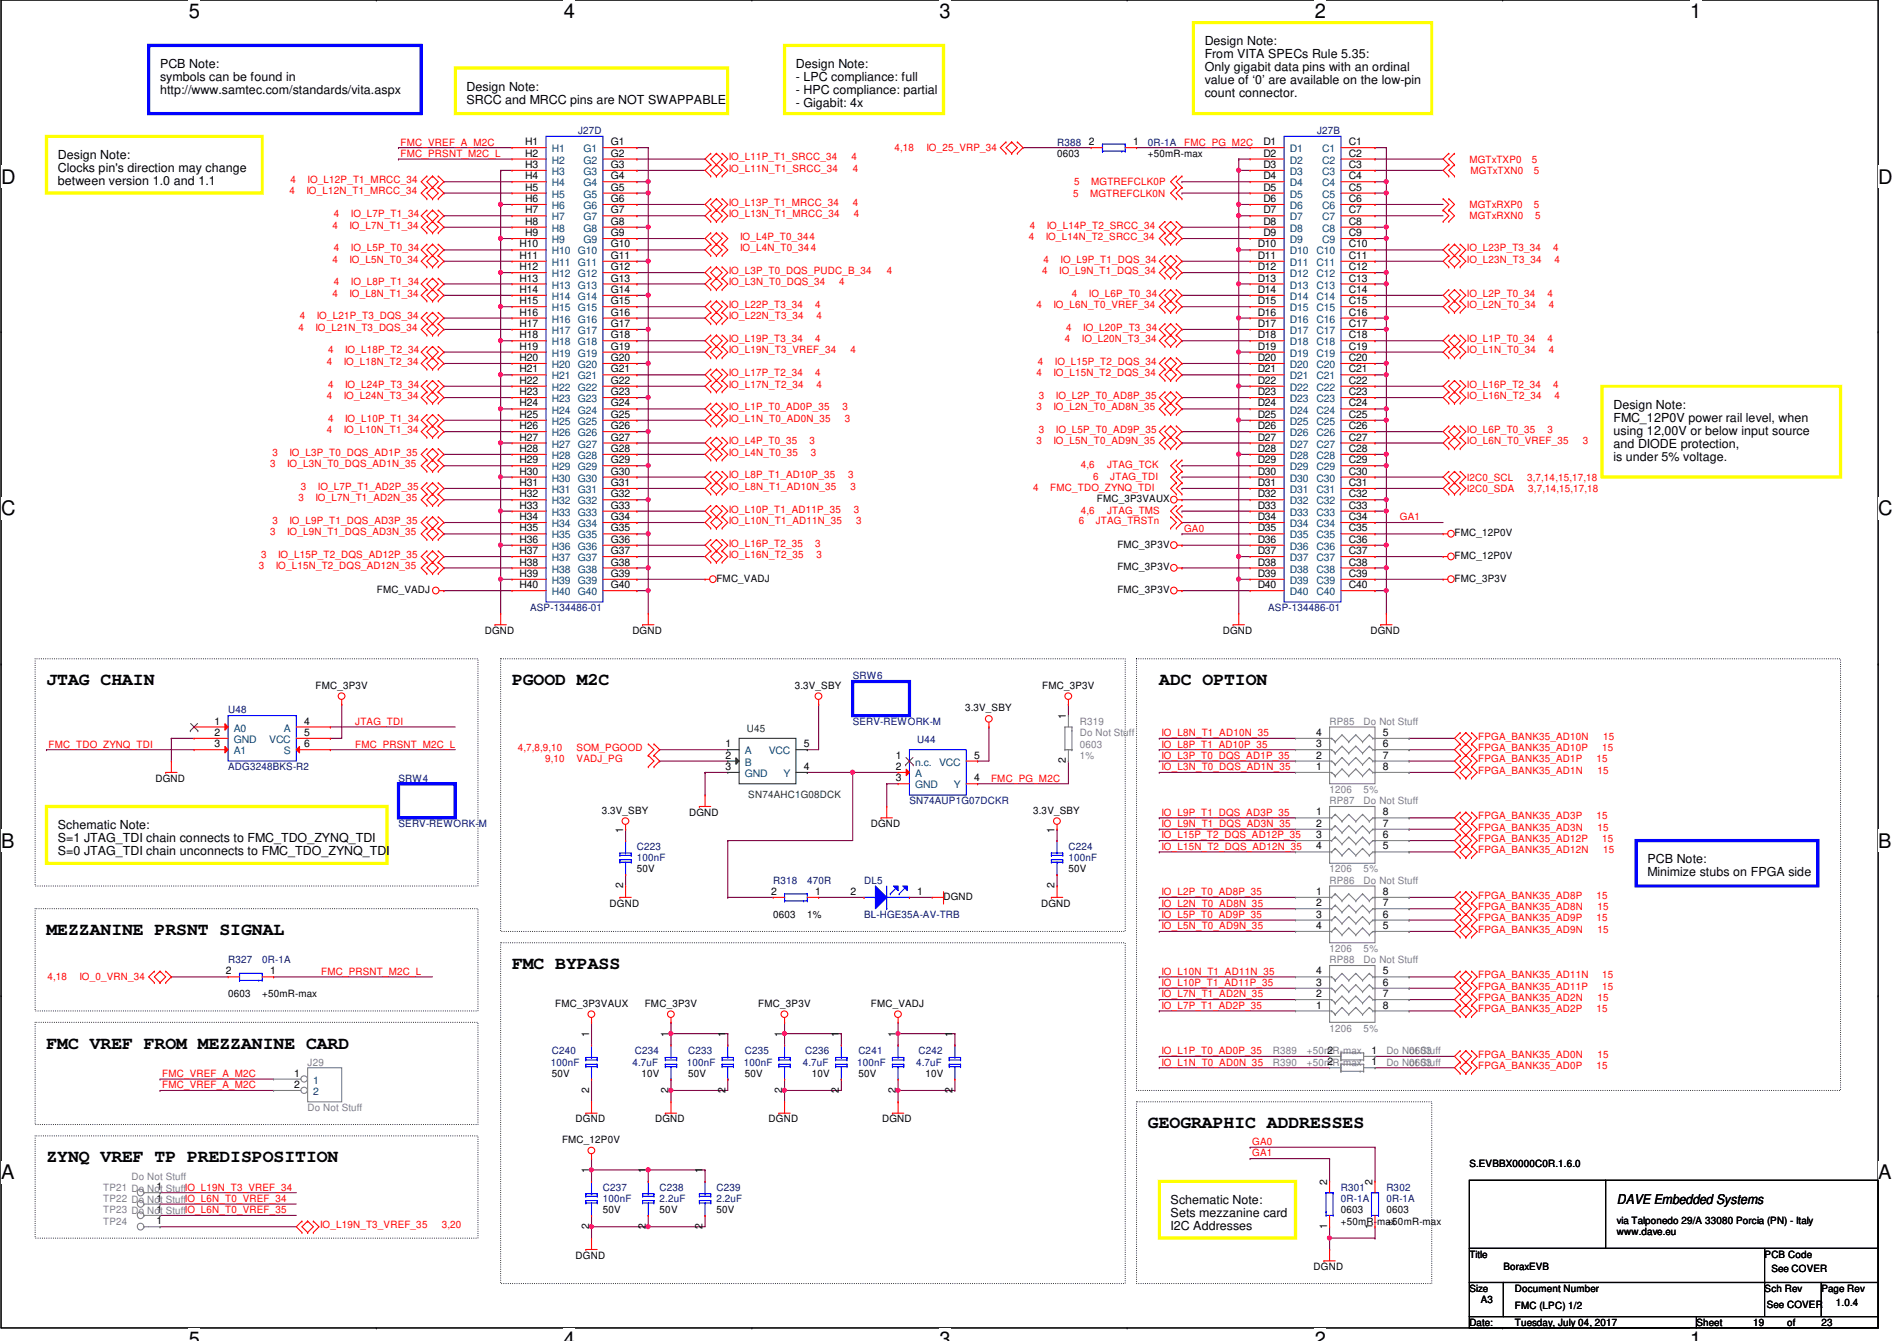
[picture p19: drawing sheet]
<svg xmlns="http://www.w3.org/2000/svg" width="297mm" height="210mm" viewBox="0 0 297 210" stroke-linecap="round" stroke-linejoin="round" font-family="sans-serif">
<defs><g id="words">
<g font-size="3.1">
<text x="29.5" y="2.8">5</text>
<text x="88.3" y="2.8">4</text>
<text x="147.1" y="2.8">3</text>
<text x="205.9" y="2.8">2</text>
<text x="264.7" y="2.8">1</text>
<text x=".2" y="28.7">D</text>
<text x="294.1" y="28.7">D</text>
<text x=".2" y="80.7">C</text>
<text x="294.1" y="80.7">C</text>
<text x=".2" y="132.7">B</text>
<text x="294.1" y="132.7">B</text>
<text x=".2" y="184.6">A</text>
<text x="294.1" y="184.6">A</text>
<text x="29.5" y="210.7">5</text>
<text x="88.3" y="210.7">4</text>
<text x="147.1" y="210.7">3</text>
<text x="205.9" y="210.7">2</text>
<text x="264.7" y="210.7">1</text>
</g>
<g font-size="2.8">
<text x="7.3" y="107.3">JTAG CHAIN</text>
<text x="80.2" y="107.3">PGOOD M2C</text>
<text x="181.5" y="107.3">ADC OPTION</text>
<text x="7.3" y="146.4">MEZZANINE PRSNT SIGNAL</text>
<text x="80.2" y="151.7">FMC BYPASS</text>
<text x="7.3" y="164.2">FMC VREF FROM MEZZANINE CARD</text>
<text x="179.7" y="176.6">GEOGRAPHIC ADDRESSES</text>
<text x="7.3" y="181.9">ZYNQ VREF TP PREDISPOSITION</text>
</g>
<text font-size="2.1" x="253.2" y="188.5">DAVE Embedded Systems</text>
<g font-size="1.9">
<text x="25.1" y="10.7">PCB Note:</text>
<text x="124.6" y="10.7">Design Note:</text>
<text x="188.6" y="7.1">Design Note:</text>
<text x="188.6" y="9.1">From VITA SPECs Rule 5.35:</text>
<text x="188.6" y="11.2">Only gigabit data pins with an ordinal</text>
<text x="25.1" y="12.7">symbols can be found in</text>
<text x="25.1" y="14.7">http://www.samtec.com/standards/vita.aspx</text>
<text x="73.1" y="14.2">Design Note:</text>
<text x="73.1" y="16.3">SRCC and MRCC pins are NOT SWAPPABLE</text>
<text x="124.6" y="12.7">- LPC compliance: full</text>
<text x="124.6" y="14.7">- HPC compliance: partial</text>
<text x="124.6" y="16.8">- Gigabit: 4x</text>
<text x="188.6" y="13.2">value of ‘0’ are available on the low-pin</text>
<text x="188.6" y="15.2">count connector.</text>
<text x="9.1" y="24.9">Design Note:</text>
<text x="9.1" y="26.9">Clocks pin's direction may change</text>
<text x="9.1" y="29">between version 1.0 and 1.1</text>
<text x="252.6" y="64">Design Note:</text>
<text x="252.6" y="66">FMC_12P0V power rail level, when</text>
<text x="252.6" y="68.1">using 12,00V or below input source</text>
<text x="252.6" y="70.1">and DIODE protection,</text>
<text x="252.6" y="72.1">is under 5% voltage.</text>
<text x="9.1" y="129.8">Schematic Note:</text>
<text x="9.1" y="131.8">S=1 JTAG_TDI chain connects to FMC_TDO_ZYNQ_TDI</text>
<text x="9.1" y="133.9">S=0 JTAG_TDI chain unconnects to FMC_TDO_ZYNQ_TDI</text>
<text x="258" y="135.1">PCB Note:</text>
<text x="258" y="137.2">Minimize stubs on FPGA side</text>
<text x="183.3" y="188.5">Schematic Note:</text>
<text x="183.3" y="190.5">Sets mezzanine card</text>
<text x="183.3" y="192.5">I2C Addresses</text>
</g>
<g font-size="1.6" fill="#f00">
<text x="62.7" y="22.8">FMC_VREF_A_M2C</text>
<text x="140.1" y="23.7">4,18</text>
<text x="145.1" y="23.7">IO_25_VRP_34</text>
<text x="185.4" y="22.8">FMC_PG_M2C</text>
<text x="45.5" y="28.7">4</text>
<text x="48.2" y="28.7">IO_L12P_T1_MRCC_34</text>
<text x="62.7" y="24.6">FMC_PRSNT_M2C_L</text>
<text x="114.1" y="26.9">IO_L11N_T1_SRCC_34</text>
<text x="114.1" y="25.1">IO_L11P_T1_SRCC_34</text>
<text x="133.3" y="25.1">4</text>
<text x="133.5" y="26.9">4</text>
<text x="168.2" y="29">5</text>
<text x="170.9" y="29">MGTREFCLK0P</text>
<text x="230.1" y="25.4">MGTxTXP0</text>
<text x="230.2" y="27.2">MGTxTXN0</text>
<text x="239.9" y="25.4">5</text>
<text x="240.2" y="27.2">5</text>
<text x="45.3" y="30.4">4</text>
<text x="48" y="30.4">IO_L12N_T1_MRCC_34</text>
<text x="52.1" y="35.8">4</text>
<text x="52.3" y="34">4</text>
<text x="54.7" y="35.8">IO_L7N_T1_34</text>
<text x="54.9" y="34">IO_L7P_T1_34</text>
<text x="114.1" y="32.2">IO_L13P_T1_MRCC_34</text>
<text x="114.1" y="34">IO_L13N_T1_MRCC_34</text>
<text x="133.5" y="32.2">4</text>
<text x="133.7" y="34">4</text>
<text x="161.2" y="35.8">4</text>
<text x="163.9" y="35.8">IO_L14P_T2_SRCC_34</text>
<text x="168" y="30.8">5</text>
<text x="170.7" y="30.8">MGTREFCLK0N</text>
<text x="230.1" y="34.3">MGTxRXN0</text>
<text x="230.1" y="32.6">MGTxRXP0</text>
<text x="240.2" y="32.6">5</text>
<text x="240.4" y="34.3">5</text>
<text x="52.1" y="41.1">4</text>
<text x="52.3" y="39.3">4</text>
<text x="54.7" y="41.1">IO_L5N_T0_34</text>
<text x="54.9" y="39.3">IO_L5P_T0_34</text>
<text x="115.9" y="37.5">IO_L4P_T0_344</text>
<text x="115.9" y="39.3">IO_L4N_T0_344</text>
<text x="161.1" y="37.5">4</text>
<text x="163.4" y="41.1">4</text>
<text x="163.7" y="37.5">IO_L14N_T2_SRCC_34</text>
<text x="166.1" y="41.1">IO_L9P_T1_DQS_34</text>
<text x="229.7" y="41.1">IO_L23N_T3_34</text>
<text x="229.7" y="39.3">IO_L23P_T3_34</text>
<text x="243.2" y="39.3">4</text>
<text x="243.4" y="41.1">4</text>
<text x="52.1" y="46.4">4</text>
<text x="52.3" y="44.7">4</text>
<text x="54.7" y="46.4">IO_L8N_T1_34</text>
<text x="54.9" y="44.7">IO_L8P_T1_34</text>
<text x="114.1" y="42.9">IO_L3P_T0_DQS_PUDC_B_34</text>
<text x="114.1" y="44.7">IO_L3N_T0_DQS_34</text>
<text x="131.4" y="44.7">4</text>
<text x="138.9" y="42.9">4</text>
<text x="163.2" y="42.9">4</text>
<text x="165.9" y="42.9">IO_L9N_T1_DQS_34</text>
<text x="167.8" y="46.4">4</text>
<text x="170.5" y="46.4">IO_L6P_T0_34</text>
<text x="229.7" y="46.4">IO_L2P_T0_34</text>
<text x="242.3" y="46.4">4</text>
<text x="46.7" y="51.8">4</text>
<text x="46.9" y="50">4</text>
<text x="49.4" y="51.8">IO_L21N_T3_DQS_34</text>
<text x="49.6" y="50">IO_L21P_T3_DQS_34</text>
<text x="114.1" y="53.6">IO_L19P_T3_34</text>
<text x="114.1" y="50">IO_L22N_T3_34</text>
<text x="114.1" y="48.2">IO_L22P_T3_34</text>
<text x="127.6" y="53.6">4</text>
<text x="127.6" y="48.2">4</text>
<text x="127.8" y="50">4</text>
<text x="162.3" y="48.2">4</text>
<text x="165" y="48.2">IO_L6N_T0_VREF_34</text>
<text x="166.7" y="53.6">4</text>
<text x="167" y="51.8">4</text>
<text x="169.4" y="53.6">IO_L20N_T3_34</text>
<text x="169.6" y="51.8">IO_L20P_T3_34</text>
<text x="229.7" y="53.6">IO_L1P_T0_34</text>
<text x="229.7" y="48.2">IO_L2N_T0_34</text>
<text x="242.3" y="53.6">4</text>
<text x="242.5" y="48.2">4</text>
<text x="51.2" y="57.1">4</text>
<text x="51.4" y="55.3">4</text>
<text x="53.8" y="57.1">IO_L18N_T2_34</text>
<text x="54.1" y="55.3">IO_L18P_T2_34</text>
<text x="114.1" y="55.3">IO_L19N_T3_VREF_34</text>
<text x="114.1" y="58.9">IO_L17P_T2_34</text>
<text x="127.6" y="58.9">4</text>
<text x="133.2" y="55.3">4</text>
<text x="162.3" y="58.9">4</text>
<text x="162.5" y="57.1">4</text>
<text x="165" y="58.9">IO_L15N_T2_DQS_34</text>
<text x="165.2" y="57.1">IO_L15P_T2_DQS_34</text>
<text x="229.7" y="55.3">IO_L1N_T0_34</text>
<text x="242.5" y="55.3">4</text>
<text x="51.2" y="62.4">4</text>
<text x="51.4" y="60.7">4</text>
<text x="51.4" y="66">4</text>
<text x="53.8" y="62.4">IO_L24N_T3_34</text>
<text x="54.1" y="60.7">IO_L24P_T3_34</text>
<text x="54.1" y="66">IO_L10P_T1_34</text>
<text x="114.1" y="64.2">IO_L1P_T0_AD0P_35</text>
<text x="114.1" y="66">IO_L1N_T0_AD0N_35</text>
<text x="114.1" y="60.7">IO_L17N_T2_34</text>
<text x="127.8" y="60.7">4</text>
<text x="131.9" y="64.2">3</text>
<text x="132.3" y="66">3</text>
<text x="162.3" y="64.2">3</text>
<text x="162.7" y="62.4">3</text>
<text x="165" y="64.2">IO_L2N_T0_AD8N_35</text>
<text x="165.4" y="62.4">IO_L2P_T0_AD8P_35</text>
<text x="229.7" y="60.7">IO_L16P_T2_34</text>
<text x="229.7" y="62.4">IO_L16N_T2_34</text>
<text x="243.2" y="60.7">4</text>
<text x="243.4" y="62.4">4</text>
<text x="42.7" y="71.3">3</text>
<text x="45.3" y="71.3">IO_L3P_T0_DQS_AD1P_35</text>
<text x="51.2" y="67.8">4</text>
<text x="53.8" y="67.8">IO_L10N_T1_34</text>
<text x="114.1" y="71.3">IO_L4N_T0_35</text>
<text x="114.1" y="69.6">IO_L4P_T0_35</text>
<text x="126.7" y="69.6">3</text>
<text x="127" y="71.3">3</text>
<text x="162.3" y="69.6">3</text>
<text x="162.7" y="67.8">3</text>
<text x="165" y="69.6">IO_L5N_T0_AD9N_35</text>
<text x="165.4" y="67.8">IO_L5P_T0_AD9P_35</text>
<text x="229.7" y="69.6">IO_L6N_T0_VREF_35</text>
<text x="229.7" y="67.8">IO_L6P_T0_35</text>
<text x="242.3" y="67.8">3</text>
<text x="247.9" y="69.6">3</text>
<text x="42.3" y="73.1">3</text>
<text x="45" y="73.1">IO_L3N_T0_DQS_AD1N_35</text>
<text x="47.1" y="76.7">3</text>
<text x="49.8" y="76.7">IO_L7P_T1_AD2P_35</text>
<text x="114.1" y="74.9">IO_L8P_T1_AD10P_35</text>
<text x="114.1" y="76.7">IO_L8N_T1_AD10N_35</text>
<text x="132.8" y="74.9">3</text>
<text x="133.2" y="76.7">3</text>
<text x="161.8" y="76.8">4</text>
<text x="164.5" y="76.8">FMC_TDO_ZYNQ_TDI</text>
<text x="169.2" y="73.3">4,6</text>
<text x="171.2" y="75.1">6</text>
<text x="173.4" y="73.3">JTAG_TCK</text>
<text x="173.9" y="75.1">JTAG_TDI</text>
<text x="229.7" y="75.2">I2C0_SCL</text>
<text x="229.7" y="77">I2C0_SDA</text>
<text x="239.1" y="75.2">3,7,14,15,17,18</text>
<text x="239.3" y="77">3,7,14,15,17,18</text>
<text x="42.3" y="83.8">3</text>
<text x="42.7" y="82">3</text>
<text x="45" y="83.8">IO_L9N_T1_DQS_AD3N_35</text>
<text x="45.3" y="82">IO_L9P_T1_DQS_AD3P_35</text>
<text x="46.7" y="78.4">3</text>
<text x="49.4" y="78.4">IO_L7N_T1_AD2N_35</text>
<text x="114.1" y="82">IO_L10N_T1_AD11N_35</text>
<text x="114.1" y="80.2">IO_L10P_T1_AD11P_35</text>
<text x="133.7" y="80.2">3</text>
<text x="134.1" y="82">3</text>
<text x="168.9" y="82">6</text>
<text x="169.2" y="80.4">4,6</text>
<text x="171.6" y="82">JTAG_TRSTn</text>
<text x="173.4" y="80.4">JTAG_TMS</text>
<text x="185.4" y="83.2">GA0</text>
<text x="219.2" y="81.4">GA1</text>
<text x="40.5" y="89.1">3</text>
<text x="40.9" y="87.3">3</text>
<text x="43.2" y="89.1">IO_L15N_T2_DQS_AD12N_35</text>
<text x="43.6" y="87.3">IO_L15P_T2_DQS_AD12P_35</text>
<text x="114.1" y="87.3">IO_L16N_T2_35</text>
<text x="114.1" y="85.6">IO_L16P_T2_35</text>
<text x="127.6" y="85.6">3</text>
<text x="127.8" y="87.3">3</text>
<text x="55.6" y="113.5">JTAG_TDI</text>
<text x="7.6" y="117">FMC_TDO_ZYNQ_TDI</text>
<text x="55.6" y="117">FMC_PRSNT_M2C_L</text>
<text x="81.1" y="117.6">4,7,8,9,10</text>
<text x="85.3" y="119.3">9,10</text>
<text x="90.3" y="117.6">SOM_PGOOD</text>
<text x="90.3" y="119.3">VADJ_PG</text>
<text x="181.9" y="118.8">IO_L3P_T0_DQS_AD1P_35</text>
<text x="181.9" y="115.2">IO_L8N_T1_AD10N_35</text>
<text x="181.9" y="117">IO_L8P_T1_AD10P_35</text>
<text x="231.5" y="119.3">FPGA_BANK35_AD1P</text>
<text x="231.5" y="115.8">FPGA_BANK35_AD10N</text>
<text x="231.5" y="117.6">FPGA_BANK35_AD10P</text>
<text x="250" y="119.3">15</text>
<text x="250.9" y="117.6">15</text>
<text x="251" y="115.8">15</text>
<text x="155.2" y="122.3">FMC_PG_M2C</text>
<text x="181.9" y="120.6">IO_L3N_T0_DQS_AD1N_35</text>
<text x="231.5" y="121.1">FPGA_BANK35_AD1N</text>
<text x="250.1" y="121.1">15</text>
<text x="181.9" y="127.7">IO_L9P_T1_DQS_AD3P_35</text>
<text x="181.9" y="129.5">IO_L9N_T1_DQS_AD3N_35</text>
<text x="181.9" y="131.2">IO_L15P_T2_DQS_AD12P_35</text>
<text x="231.5" y="128.2">FPGA_BANK35_AD3P</text>
<text x="231.5" y="130">FPGA_BANK35_AD3N</text>
<text x="231.5" y="131.8">FPGA_BANK35_AD12P</text>
<text x="250" y="128.2">15</text>
<text x="250.1" y="130">15</text>
<text x="250.9" y="131.8">15</text>
<text x="181.9" y="133">IO_L15N_T2_DQS_AD12N_35</text>
<text x="231.5" y="133.6">FPGA_BANK35_AD12N</text>
<text x="251" y="133.6">15</text>
<text x="181.9" y="140.1">IO_L2P_T0_AD8P_35</text>
<text x="181.9" y="141.9">IO_L2N_T0_AD8N_35</text>
<text x="181.9" y="143.7">IO_L5P_T0_AD9P_35</text>
<text x="231.5" y="140.7">FPGA_BANK35_AD8P</text>
<text x="231.5" y="142.5">FPGA_BANK35_AD8N</text>
<text x="250" y="140.7">15</text>
<text x="250.1" y="142.5">15</text>
<text x="181.9" y="145.5">IO_L5N_T0_AD9N_35</text>
<text x="231.5" y="144.2">FPGA_BANK35_AD9P</text>
<text x="231.5" y="146">FPGA_BANK35_AD9N</text>
<text x="250" y="144.2">15</text>
<text x="250.1" y="146">15</text>
<text x="7.4" y="153.5">4,18</text>
<text x="12.4" y="153.5">IO_0_VRN_34</text>
<text x="50.3" y="152.6">FMC_PRSNT_M2C_L</text>
<text x="181.9" y="152.6">IO_L10N_T1_AD11N_35</text>
<text x="181.9" y="154.3">IO_L10P_T1_AD11P_35</text>
<text x="231.5" y="154.9">FPGA_BANK35_AD11P</text>
<text x="231.5" y="153.1">FPGA_BANK35_AD11N</text>
<text x="250.9" y="154.9">15</text>
<text x="250.9" y="153.1">15</text>
<text x="181.9" y="156.1">IO_L7N_T1_AD2N_35</text>
<text x="181.9" y="157.9">IO_L7P_T1_AD2P_35</text>
<text x="231.5" y="156.7">FPGA_BANK35_AD2N</text>
<text x="231.5" y="158.5">FPGA_BANK35_AD2P</text>
<text x="250" y="158.5">15</text>
<text x="250.1" y="156.7">15</text>
<text x="181.9" y="165">IO_L1P_T0_AD0P_35</text>
<text x="181.9" y="166.8">IO_L1N_T0_AD0N_35</text>
<text x="231.5" y="165.6">FPGA_BANK35_AD0N</text>
<text x="231.5" y="167.3">FPGA_BANK35_AD0P</text>
<text x="250" y="167.3">15</text>
<text x="250.1" y="165.6">15</text>
<text x="25.4" y="168.6">FMC_VREF_A_M2C</text>
<text x="25.4" y="170.3">FMC_VREF_A_M2C</text>
<text x="196.1" y="179.2">GA0</text>
<text x="196.1" y="181">GA1</text>
<text x="50.1" y="192.2">IO_L19N_T3_VREF_35</text>
<text x="69.2" y="192.2">3,20</text>
</g>
<g font-size="1.6">
<text x="82.3" y="22.7">H1</text>
<text x="95.6" y="22.7">G1</text>
<text x="170.5" y="22.7">2</text>
<text x="177.4" y="22.7">1</text>
<text x="197.8" y="22.7">D1</text>
<text x="211.2" y="22.7">C1</text>
<text x="82.3" y="24.5">H2</text>
<text x="82.3" y="26.3">H3</text>
<text x="82.3" y="28.1">H4</text>
<text x="82.3" y="29.8">H5</text>
<text x="95.6" y="24.5">G2</text>
<text x="95.6" y="26.3">G3</text>
<text x="95.6" y="28.1">G4</text>
<text x="95.6" y="29.8">G5</text>
<text x="165.5" y="24.6">0603</text>
<text x="179.7" y="24.6">+50mR-max</text>
<text x="197.8" y="24.5">D2</text>
<text x="197.8" y="26.3">D3</text>
<text x="197.8" y="28.1">D4</text>
<text x="197.8" y="29.8">D5</text>
<text x="211.2" y="24.5">C2</text>
<text x="211.2" y="26.3">C3</text>
<text x="211.2" y="28.1">C4</text>
<text x="211.2" y="29.8">C5</text>
<text x="82.3" y="31.6">H6</text>
<text x="82.3" y="33.4">H7</text>
<text x="82.3" y="35.2">H8</text>
<text x="95.6" y="31.6">G6</text>
<text x="95.6" y="33.4">G7</text>
<text x="95.6" y="35.2">G8</text>
<text x="197.8" y="31.6">D6</text>
<text x="197.8" y="33.4">D7</text>
<text x="197.8" y="35.2">D8</text>
<text x="211.2" y="31.6">C6</text>
<text x="211.2" y="33.4">C7</text>
<text x="211.2" y="35.2">C8</text>
<text x="81.4" y="38.7">H10</text>
<text x="81.4" y="40.5">H11</text>
<text x="82.3" y="37">H9</text>
<text x="95.6" y="37">G9</text>
<text x="95.6" y="38.7">G10</text>
<text x="95.6" y="40.5">G11</text>
<text x="196.9" y="38.7">D10</text>
<text x="196.9" y="40.5">D11</text>
<text x="197.8" y="37">D9</text>
<text x="211.2" y="37">C9</text>
<text x="211.2" y="38.7">C10</text>
<text x="211.2" y="40.5">C11</text>
<text x="81.4" y="42.3">H12</text>
<text x="81.4" y="44.1">H13</text>
<text x="81.4" y="45.8">H14</text>
<text x="81.4" y="47.6">H15</text>
<text x="95.6" y="42.3">G12</text>
<text x="95.6" y="44.1">G13</text>
<text x="95.6" y="45.8">G14</text>
<text x="95.6" y="47.6">G15</text>
<text x="196.9" y="42.3">D12</text>
<text x="196.9" y="44.1">D13</text>
<text x="196.9" y="45.8">D14</text>
<text x="196.9" y="47.6">D15</text>
<text x="211.2" y="42.3">C12</text>
<text x="211.2" y="44.1">C13</text>
<text x="211.2" y="45.8">C14</text>
<text x="211.2" y="47.6">C15</text>
<text x="81.4" y="49.4">H16</text>
<text x="81.4" y="51.2">H17</text>
<text x="81.4" y="53">H18</text>
<text x="95.6" y="49.4">G16</text>
<text x="95.6" y="51.2">G17</text>
<text x="95.6" y="53">G18</text>
<text x="196.9" y="49.4">D16</text>
<text x="196.9" y="51.2">D17</text>
<text x="196.9" y="53">D18</text>
<text x="211.2" y="49.4">C16</text>
<text x="211.2" y="51.2">C17</text>
<text x="211.2" y="53">C18</text>
<text x="81.4" y="54.7">H19</text>
<text x="81.4" y="56.5">H20</text>
<text x="81.4" y="58.3">H21</text>
<text x="95.6" y="54.7">G19</text>
<text x="95.6" y="56.5">G20</text>
<text x="95.6" y="58.3">G21</text>
<text x="196.9" y="54.7">D19</text>
<text x="196.9" y="56.5">D20</text>
<text x="196.9" y="58.3">D21</text>
<text x="211.2" y="54.7">C19</text>
<text x="211.2" y="56.5">C20</text>
<text x="211.2" y="58.3">C21</text>
<text x="81.4" y="60.1">H22</text>
<text x="81.4" y="61.8">H23</text>
<text x="81.4" y="63.6">H24</text>
<text x="81.4" y="65.4">H25</text>
<text x="95.6" y="60.1">G22</text>
<text x="95.6" y="61.8">G23</text>
<text x="95.6" y="63.6">G24</text>
<text x="95.6" y="65.4">G25</text>
<text x="196.9" y="60.1">D22</text>
<text x="196.9" y="61.8">D23</text>
<text x="196.9" y="63.6">D24</text>
<text x="196.9" y="65.4">D25</text>
<text x="211.2" y="60.1">C22</text>
<text x="211.2" y="61.8">C23</text>
<text x="211.2" y="63.6">C24</text>
<text x="211.2" y="65.4">C25</text>
<text x="81.4" y="67.2">H26</text>
<text x="81.4" y="69">H27</text>
<text x="81.4" y="70.7">H28</text>
<text x="95.6" y="67.2">G26</text>
<text x="95.6" y="69">G27</text>
<text x="95.6" y="70.7">G28</text>
<text x="196.9" y="67.2">D26</text>
<text x="196.9" y="69">D27</text>
<text x="196.9" y="70.7">D28</text>
<text x="211.2" y="67.2">C26</text>
<text x="211.2" y="69">C27</text>
<text x="211.2" y="70.7">C28</text>
<text x="81.4" y="72.5">H29</text>
<text x="81.4" y="74.3">H30</text>
<text x="81.4" y="76.1">H31</text>
<text x="81.4" y="77.9">H32</text>
<text x="95.6" y="72.5">G29</text>
<text x="95.6" y="74.3">G30</text>
<text x="95.6" y="76.1">G31</text>
<text x="95.6" y="77.9">G32</text>
<text x="196.9" y="72.5">D29</text>
<text x="196.9" y="74.3">D30</text>
<text x="196.9" y="76.1">D31</text>
<text x="196.9" y="77.9">D32</text>
<text x="211.2" y="72.5">C29</text>
<text x="211.2" y="74.3">C30</text>
<text x="211.2" y="76.1">C31</text>
<text x="211.2" y="77.9">C32</text>
<text x="81.4" y="79.6">H33</text>
<text x="81.4" y="81.4">H34</text>
<text x="81.4" y="83.2">H35</text>
<text x="95.6" y="79.6">G33</text>
<text x="95.6" y="81.4">G34</text>
<text x="95.6" y="83.2">G35</text>
<text x="171.7" y="78.6">FMC_3P3VAUX</text>
<text x="196.9" y="79.6">D33</text>
<text x="196.9" y="81.4">D34</text>
<text x="196.9" y="83.2">D35</text>
<text x="211.2" y="79.6">C33</text>
<text x="211.2" y="81.4">C34</text>
<text x="211.2" y="83.2">C35</text>
<text x="227.8" y="83.9">FMC_12P0V</text>
<text x="81.4" y="85">H36</text>
<text x="81.4" y="86.7">H37</text>
<text x="81.4" y="88.5">H38</text>
<text x="95.6" y="85">G36</text>
<text x="95.6" y="86.7">G37</text>
<text x="95.6" y="88.5">G38</text>
<text x="175" y="85.7">FMC_3P3V</text>
<text x="175" y="89.3">FMC_3P3V</text>
<text x="196.9" y="85">D36</text>
<text x="196.9" y="86.7">D37</text>
<text x="196.9" y="88.5">D38</text>
<text x="211.2" y="85">C36</text>
<text x="211.2" y="86.7">C37</text>
<text x="211.2" y="88.5">C38</text>
<text x="227.8" y="87.5">FMC_12P0V</text>
<text x="59" y="92.8">FMC_VADJ</text>
<text x="81.4" y="90.3">H39</text>
<text x="81.4" y="92.1">H40</text>
<text x="95.6" y="90.3">G39</text>
<text x="95.6" y="92.1">G40</text>
<text x="112.2" y="91.1">FMC_VADJ</text>
<text x="175" y="92.8">FMC_3P3V</text>
<text x="196.9" y="90.3">D39</text>
<text x="196.9" y="92.1">D40</text>
<text x="211.2" y="90.3">C39</text>
<text x="211.2" y="92.1">C40</text>
<text x="227.8" y="91.1">FMC_3P3V</text>
<text x="75.9" y="99.2">DGND</text>
<text x="99" y="99.2">DGND</text>
<text x="191.5" y="99.2">DGND</text>
<text x="214.6" y="99.2">DGND</text>
<text x="49.4" y="107.8">FMC_3P3V</text>
<text x="124.5" y="107.8">3.3V_SBY</text>
<text x="163.2" y="107.8">FMC_3P3V</text>
<text x="33.6" y="113.4">1</text>
<text x="47.6" y="113.4">4</text>
<text x="151.1" y="111.3">3.3V_SBY</text>
<text x="166.9" y="112.6" transform="rotate(-90 166.9 112.6)">1</text>
<text x="33.6" y="115.2">2</text>
<text x="33.6" y="117">3</text>
<text x="47.6" y="115.2">5</text>
<text x="47.6" y="117">6</text>
<text x="113.6" y="117">1</text>
<text x="113.6" y="118.7">2</text>
<text x="125.9" y="117">5</text>
<text x="140.3" y="118.7">1</text>
<text x="152.5" y="118.7">5</text>
<text x="166.9" y="119.5" transform="rotate(-90 166.9 119.5)">2</text>
<text x="206.1" y="118.7">2</text>
<text x="206.1" y="117">3</text>
<text x="206.1" y="115.2">4</text>
<text x="216.5" y="118.7">7</text>
<text x="216.5" y="117">6</text>
<text x="216.5" y="115.2">5</text>
<text x="24.3" y="122.3">DGND</text>
<text x="113.6" y="120.5">3</text>
<text x="125.9" y="120.5">4</text>
<text x="140.3" y="120.5">2</text>
<text x="140.3" y="122.3">3</text>
<text x="152.5" y="122.3">4</text>
<text x="206.1" y="120.5">1</text>
<text x="216.5" y="120.5">8</text>
<text x="94.2" y="127.3">3.3V_SBY</text>
<text x="97.6" y="130.3" transform="rotate(-90 97.6 130.3)">1</text>
<text x="107.9" y="127.7">DGND</text>
<text x="136.4" y="129.5">DGND</text>
<text x="161.8" y="127.3">3.3V_SBY</text>
<text x="165.1" y="130.3" transform="rotate(-90 165.1 130.3)">1</text>
<text x="206.1" y="127.6">1</text>
<text x="206.1" y="129.4">2</text>
<text x="206.1" y="131.2">3</text>
<text x="216.5" y="127.6">8</text>
<text x="216.5" y="129.4">7</text>
<text x="216.5" y="131.2">6</text>
<text x="99.7" y="136.6">50V</text>
<text x="167.3" y="136.6">50V</text>
<text x="206.1" y="133">4</text>
<text x="216.5" y="133">5</text>
<text x="95.5" y="141.9">DGND</text>
<text x="97.6" y="139" transform="rotate(-90 97.6 139)">2</text>
<text x="120.7" y="140.1">2</text>
<text x="121.1" y="143.7">0603</text>
<text x="126.4" y="143.7">1%</text>
<text x="127.6" y="140.1">1</text>
<text x="133.2" y="140.1">2</text>
<text x="143.6" y="140.1">1</text>
<text x="147.7" y="140.8">DGND</text>
<text x="163" y="141.9">DGND</text>
<text x="165.1" y="139" transform="rotate(-90 165.1 139)">2</text>
<text x="206.1" y="140.1">1</text>
<text x="206.1" y="141.9">2</text>
<text x="206.1" y="143.6">3</text>
<text x="216.5" y="140.1">8</text>
<text x="216.5" y="141.9">7</text>
<text x="216.5" y="143.6">6</text>
<text x="206.1" y="145.4">4</text>
<text x="216.5" y="145.4">5</text>
<text x="35.4" y="152.5">2</text>
<text x="42.3" y="152.5">1</text>
<text x="206.1" y="154.3">3</text>
<text x="206.1" y="152.5">4</text>
<text x="216.5" y="154.3">6</text>
<text x="216.5" y="152.5">5</text>
<text x="35.7" y="156.1">0603</text>
<text x="41.1" y="156.1">+50mR-max</text>
<text x="86.9" y="157.6">FMC_3P3VAUX</text>
<text x="101" y="157.6">FMC_3P3V</text>
<text x="118.7" y="157.6">FMC_3P3V</text>
<text x="136.4" y="157.6">FMC_VADJ</text>
<text x="206.1" y="157.9">1</text>
<text x="206.1" y="156.1">2</text>
<text x="216.5" y="157.9">8</text>
<text x="216.5" y="156.1">7</text>
<text x="92.2" y="162.3" transform="rotate(-90 92.2 162.3)">1</text>
<text x="104.7" y="162.3" transform="rotate(-90 104.7 162.3)">1</text>
<text x="113.6" y="162.3" transform="rotate(-90 113.6 162.3)">1</text>
<text x="122.5" y="162.3" transform="rotate(-90 122.5 162.3)">1</text>
<text x="131.4" y="162.3" transform="rotate(-90 131.4 162.3)">1</text>
<text x="140.2" y="162.3" transform="rotate(-90 140.2 162.3)">1</text>
<text x="149.1" y="162.3" transform="rotate(-90 149.1 162.3)">1</text>
<text x="207.9" y="166.8">2</text>
<text x="207.9" y="165">2</text>
<text x="214.8" y="166.8">1</text>
<text x="214.8" y="165">1</text>
<text x="46.1" y="168.5">1</text>
<text x="46.1" y="170.3">2</text>
<text x="86.4" y="168.6">50V</text>
<text x="92.2" y="171" transform="rotate(-90 92.2 171)">2</text>
<text x="100.5" y="168.6">10V</text>
<text x="104.7" y="171" transform="rotate(-90 104.7 171)">2</text>
<text x="107.7" y="168.6">50V</text>
<text x="113.6" y="171" transform="rotate(-90 113.6 171)">2</text>
<text x="116.6" y="168.6">50V</text>
<text x="122.5" y="171" transform="rotate(-90 122.5 171)">2</text>
<text x="127.1" y="168.6">10V</text>
<text x="131.4" y="171" transform="rotate(-90 131.4 171)">2</text>
<text x="134.4" y="168.6">50V</text>
<text x="140.2" y="171" transform="rotate(-90 140.2 171)">2</text>
<text x="144.9" y="168.6">10V</text>
<text x="149.1" y="171" transform="rotate(-90 149.1 171)">2</text>
<text x="88" y="178.9">FMC_12P0V</text>
<text x="90.1" y="175.7">DGND</text>
<text x="102.6" y="175.7">DGND</text>
<text x="120.4" y="175.7">DGND</text>
<text x="138.1" y="175.7">DGND</text>
<text x="92.2" y="183.7" transform="rotate(-90 92.2 183.7)">1</text>
<text x="101.1" y="183.7" transform="rotate(-90 101.1 183.7)">1</text>
<text x="110" y="183.7" transform="rotate(-90 110 183.7)">1</text>
<text x="207.8" y="185.5" transform="rotate(-90 207.8 185.5)">2</text>
<text x="214.9" y="185.5" transform="rotate(-90 214.9 185.5)">2</text>
<text x="230.1" y="182.6">S.EVBBX0000C0R.1.6.0</text>
<text x="24.5" y="186.3">1</text>
<text x="24.5" y="188.1">1</text>
<text x="24.5" y="189.9">1</text>
<text x="24.5" y="191.6">1</text>
<text x="94.4" y="189.9">50V</text>
<text x="103.3" y="189.9">50V</text>
<text x="112.2" y="189.9">50V</text>
<text x="210" y="189.9">0603</text>
<text x="210" y="191.7">+50mR-max</text>
<text x="217.1" y="189.9">0603</text>
<text x="217.1" y="191.7">+50mR-max</text>
<text x="253.2" y="191.5">via Talponedo 29/A 33080 Porcia (PN) - Italy</text>
<text x="90.1" y="197">DGND</text>
<text x="92.2" y="192.4" transform="rotate(-90 92.2 192.4)">2</text>
<text x="101.1" y="192.4" transform="rotate(-90 101.1 192.4)">2</text>
<text x="110" y="192.4" transform="rotate(-90 110 192.4)">2</text>
<text x="207.8" y="192.4" transform="rotate(-90 207.8 192.4)">1</text>
<text x="214.9" y="192.4" transform="rotate(-90 214.9 192.4)">1</text>
<text x="230.1" y="196.8">Title</text>
<text x="253.2" y="193.3">www.dave.eu</text>
<text x="276.3" y="196.8">PCB Code</text>
<text x="205.7" y="198.8">DGND</text>
<text x="230.1" y="202.2">Size</text>
<text x="231.9" y="204">A3</text>
<text x="235.4" y="198.8">BoraxEVB</text>
<text x="237.2" y="202.2">Document Number</text>
<text x="276.3" y="202.2">Sch Rev</text>
<text x="277.4" y="199.1">See COVER</text>
<text x="285.2" y="202.2">Page Rev</text>
<text x="230.1" y="207.5">Date:</text>
<text x="237.2" y="207.5">Tuesday, July 04, 2017</text>
<text x="237.2" y="204.9">FMC (LPC) 1/2</text>
<text x="265.6" y="207.5">Sheet</text>
<text x="274.5" y="207.5">19</text>
<text x="276.6" y="204.7">See COVER</text>
<text x="279.9" y="207.5">of</text>
<text x="285.2" y="207.5">23</text>
<text x="287.5" y="204.5">1.0.4</text>
</g>
<g font-size="1.6" fill="#00407f">
<text x="86.4" y="23.8">H1</text>
<text x="91.4" y="23.8">G1</text>
<text x="202" y="23.8">D1</text>
<text x="207" y="23.8">C1</text>
<text x="86.4" y="25.6">H2</text>
<text x="86.4" y="27.4">H3</text>
<text x="86.4" y="29.2">H4</text>
<text x="91.4" y="25.6">G2</text>
<text x="91.4" y="27.4">G3</text>
<text x="91.4" y="29.2">G4</text>
<text x="202" y="25.6">D2</text>
<text x="202" y="27.4">D3</text>
<text x="202" y="29.2">D4</text>
<text x="207" y="25.6">C2</text>
<text x="207" y="27.4">C3</text>
<text x="207" y="29.2">C4</text>
<text x="86.4" y="30.9">H5</text>
<text x="86.4" y="32.7">H6</text>
<text x="86.4" y="34.5">H7</text>
<text x="91.4" y="30.9">G5</text>
<text x="91.4" y="32.7">G6</text>
<text x="91.4" y="34.5">G7</text>
<text x="202" y="30.9">D5</text>
<text x="202" y="32.7">D6</text>
<text x="202" y="34.5">D7</text>
<text x="207" y="30.9">C5</text>
<text x="207" y="32.7">C6</text>
<text x="207" y="34.5">C7</text>
<text x="86.4" y="36.3">H8</text>
<text x="86.4" y="38.1">H9</text>
<text x="86.4" y="39.8">H10 G10</text>
<text x="86.4" y="41.6">H11 G11</text>
<text x="91.4" y="36.3">G8</text>
<text x="91.4" y="38.1">G9</text>
<text x="202" y="36.3">D8</text>
<text x="202" y="38.1">D9</text>
<text x="202" y="39.8">D10</text>
<text x="202" y="41.6">D11</text>
<text x="206.2" y="39.8">C10</text>
<text x="206.2" y="41.6">C11</text>
<text x="207" y="36.3">C8</text>
<text x="207" y="38.1">C9</text>
<text x="86.4" y="43.4">H12 G12</text>
<text x="86.4" y="45.2">H13 G13</text>
<text x="86.4" y="46.9">H14 G14</text>
<text x="202" y="43.4">D12</text>
<text x="202" y="45.2">D13</text>
<text x="202" y="46.9">D14</text>
<text x="206.2" y="43.4">C12</text>
<text x="206.2" y="45.2">C13</text>
<text x="206.2" y="46.9">C14</text>
<text x="86.4" y="48.7">H15 G15</text>
<text x="86.4" y="50.5">H16 G16</text>
<text x="86.4" y="52.3">H17 G17</text>
<text x="202" y="48.7">D15</text>
<text x="202" y="50.5">D16</text>
<text x="202" y="52.3">D17</text>
<text x="206.2" y="48.7">C15</text>
<text x="206.2" y="50.5">C16</text>
<text x="206.2" y="52.3">C17</text>
<text x="86.4" y="54.1">H18 G18</text>
<text x="86.4" y="55.8">H19 G19</text>
<text x="86.4" y="57.6">H20 G20</text>
<text x="86.4" y="59.4">H21 G21</text>
<text x="202" y="54.1">D18</text>
<text x="202" y="55.8">D19</text>
<text x="202" y="57.6">D20</text>
<text x="202" y="59.4">D21</text>
<text x="206.2" y="54.1">C18</text>
<text x="206.2" y="55.8">C19</text>
<text x="206.2" y="57.6">C20</text>
<text x="206.2" y="59.4">C21</text>
<text x="86.4" y="61.2">H22 G22</text>
<text x="86.4" y="62.9">H23 G23</text>
<text x="86.4" y="64.7">H24 G24</text>
<text x="202" y="61.2">D22</text>
<text x="202" y="62.9">D23</text>
<text x="202" y="64.7">D24</text>
<text x="206.2" y="61.2">C22</text>
<text x="206.2" y="62.9">C23</text>
<text x="206.2" y="64.7">C24</text>
<text x="86.4" y="66.5">H25 G25</text>
<text x="86.4" y="68.3">H26 G26</text>
<text x="86.4" y="70.1">H27 G27</text>
<text x="86.4" y="71.8">H28 G28</text>
<text x="202" y="66.5">D25</text>
<text x="202" y="68.3">D26</text>
<text x="202" y="70.1">D27</text>
<text x="202" y="71.8">D28</text>
<text x="206.2" y="66.5">C25</text>
<text x="206.2" y="68.3">C26</text>
<text x="206.2" y="70.1">C27</text>
<text x="206.2" y="71.8">C28</text>
<text x="86.4" y="73.6">H29 G29</text>
<text x="86.4" y="75.4">H30 G30</text>
<text x="86.4" y="77.2">H31 G31</text>
<text x="202" y="73.6">D29</text>
<text x="202" y="75.4">D30</text>
<text x="202" y="77.2">D31</text>
<text x="206.2" y="73.6">C29</text>
<text x="206.2" y="75.4">C30</text>
<text x="206.2" y="77.2">C31</text>
<text x="86.4" y="79">H32 G32</text>
<text x="86.4" y="80.7">H33 G33</text>
<text x="86.4" y="82.5">H34 G34</text>
<text x="202" y="79">D32</text>
<text x="202" y="80.7">D33</text>
<text x="202" y="82.5">D34</text>
<text x="206.2" y="79">C32</text>
<text x="206.2" y="80.7">C33</text>
<text x="206.2" y="82.5">C34</text>
<text x="86.4" y="84.3">H35 G35</text>
<text x="86.4" y="86.1">H36 G36</text>
<text x="86.4" y="87.8">H37 G37</text>
<text x="86.4" y="89.6">H38 G38</text>
<text x="202" y="84.3">D35</text>
<text x="202" y="86.1">D36</text>
<text x="202" y="87.8">D37</text>
<text x="202" y="89.6">D38</text>
<text x="206.2" y="84.3">C35</text>
<text x="206.2" y="86.1">C36</text>
<text x="206.2" y="87.8">C37</text>
<text x="206.2" y="89.6">C38</text>
<text x="86.4" y="91.4">H39 G39</text>
<text x="86.4" y="93.2">H40 G40</text>
<text x="202" y="91.4">D39</text>
<text x="202" y="93.2">D40</text>
<text x="206.2" y="91.4">C39</text>
<text x="206.2" y="93.2">C40</text>
<text x="36.6" y="114.5">A0</text>
<text x="36.6" y="116.3">GND</text>
<text x="36.6" y="118.1">A1</text>
<text x="42.2" y="116.3">VCC</text>
<text x="44.4" y="114.5">A</text>
<text x="44.4" y="118.1">S</text>
<text x="116.6" y="118.1">A</text>
<text x="116.6" y="119.8">B</text>
<text x="120.4" y="118.1">VCC</text>
<text x="143.3" y="119.8">n.c.</text>
<text x="147.1" y="119.8">VCC</text>
<text x="116.6" y="121.6">GND</text>
<text x="122.7" y="121.6">Y</text>
<text x="143.3" y="121.6">A</text>
<text x="143.3" y="123.4">GND</text>
<text x="149.3" y="123.4">Y</text>
<text x="49.1" y="169.6">1</text>
<text x="49.1" y="171.4">2</text>
</g>
<g font-size="1.6" fill="#00007f">
<text x="90.5" y="21">J27D</text>
<text x="165.5" y="22.8">R388</text>
<text x="179.7" y="22.8">0R-1A</text>
<text x="206.2" y="21">J27B</text>
<text x="83" y="95.7">ASP-134486-01</text>
<text x="198.6" y="95.7">ASP-134486-01</text>
<text x="133.5" y="106.3">SRW6</text>
<text x="35.7" y="111.7">U48</text>
<text x="133.5" y="113.5">SERV-REWORK-M</text>
<text x="143.6" y="116.3">U44</text>
<text x="35.7" y="120.6">ADG3248BKS-R2</text>
<text x="62.4" y="122.3">SRW4</text>
<text x="142.4" y="125.9">SN74AUP1G07DCKR</text>
<text x="62.4" y="129.5">SERV-REWORK-M</text>
<text x="99.7" y="133">C223</text>
<text x="99.7" y="134.8">100nF</text>
<text x="167.3" y="133">C224</text>
<text x="167.3" y="134.8">100nF</text>
<text x="121.1" y="138.3">R318</text>
<text x="126.4" y="138.3">470R</text>
<text x="135.3" y="138.3">DL5</text>
<text x="135.3" y="143.7">BL-HGE35A-AV-TRB</text>
<text x="35.7" y="150.8">R327</text>
<text x="41.1" y="150.8">0R-1A</text>
<text x="86.2" y="166.8">100nF</text>
<text x="86.4" y="165">C240</text>
<text x="99" y="166.8">4.7uF</text>
<text x="99.4" y="165">C234</text>
<text x="107.6" y="166.8">100nF</text>
<text x="107.7" y="165">C233</text>
<text x="116.5" y="166.8">100nF</text>
<text x="116.6" y="165">C235</text>
<text x="125.7" y="166.8">4.7uF</text>
<text x="126.1" y="165">C236</text>
<text x="134.2" y="166.8">100nF</text>
<text x="134.4" y="165">C241</text>
<text x="143.5" y="166.8">4.7uF</text>
<text x="143.8" y="165">C242</text>
<text x="94.4" y="186.4">C237</text>
<text x="94.4" y="188.1">100nF</text>
<text x="103.3" y="186.4">C238</text>
<text x="103.3" y="188.1">2.2uF</text>
<text x="112.2" y="186.4">C239</text>
<text x="112.2" y="188.1">2.2uF</text>
<text x="210" y="186.4">R301</text>
<text x="210" y="188.1">0R-1A</text>
<text x="217.1" y="186.4">R302</text>
<text x="217.1" y="188.1">0R-1A</text>
</g>
<g font-size="1.6" fill="#7f7f7f">
<text x="169.1" y="113.5">R319</text>
<text x="208.2" y="113.5">RP85</text>
<text x="213.5" y="113.5">Do Not Stuff</text>
<text x="169.1" y="115.2">Do Not Stuff</text>
<text x="169.1" y="117">0603</text>
<text x="169.1" y="118.8">1%</text>
<text x="208.2" y="124.1">1206</text>
<text x="208.2" y="125.9">RP87</text>
<text x="213.5" y="124.1">5%</text>
<text x="213.5" y="125.9">Do Not Stuff</text>
<text x="208.2" y="136.6">1206</text>
<text x="213.5" y="136.6">5%</text>
<text x="208.2" y="138.3">RP86</text>
<text x="213.5" y="138.3">Do Not Stuff</text>
<text x="208.2" y="149">1206</text>
<text x="213.5" y="149">5%</text>
<text x="208.2" y="150.8">RP88</text>
<text x="213.5" y="150.8">Do Not Stuff</text>
<text x="208.2" y="161.5">1206</text>
<text x="213.5" y="161.5">5%</text>
<text x="48.2" y="166.8">J29</text>
<text x="199.3" y="166.8">R390</text>
<text x="199.3" y="165">R389</text>
<text x="204.6" y="166.8">+50mR-max</text>
<text x="204.6" y="165">+50mR-max</text>
<text x="217.1" y="166.8">Do Not Stuff</text>
<text x="217.1" y="165">Do Not Stuff</text>
<text x="220.6" y="166.8">0603</text>
<text x="220.6" y="165">0603</text>
<text x="48.2" y="173.9">Do Not Stuff</text>
<text x="20.6" y="184.7">Do Not Stuff</text>
<text x="16.2" y="186.4">TP21 Do Not StuffIO_L19N_T3_VREF_34</text>
<text x="16.2" y="188.1">TP22 Do Not StuffIO_L6N_T0_VREF_34</text>
<text x="16.2" y="189.9">TP23 Do Not StuffIO_L6N_T0_VREF_35</text>
<text x="16.2" y="191.7">TP24</text>
</g>
<g font-size="1.6" fill="#007f00">
<text x="117" y="114.5">U45</text>
<text x="117.2" y="124.8">SN74AHC1G08DCK</text>
</g>
</g></defs>
<path d="M.2 0h293.9v207.9h-293.9z" fill="none" stroke="#000" stroke-width=".17"/>
<g fill="#fff">
<path d="M29.5 0h1.8v3.5h-1.8z"/>
<path d="M29.5 207.9h1.8v2h-1.8z"/>
</g>
<path d="M58.9 0h.1M58.9 207.9h.1" fill="none" stroke="#000" stroke-width=".17"/>
<g fill="#fff">
<path d="M88.3 0h1.7v3.5h-1.7z"/>
<path d="M88.3 207.9h1.7v2h-1.7z"/>
</g>
<path d="M117.7 0h.1M117.7 207.9h.1" fill="none" stroke="#000" stroke-width=".17"/>
<g fill="#fff">
<path d="M147.1 0h1.7v3.5h-1.7z"/>
<path d="M147.1 207.9h1.7v2h-1.7z"/>
</g>
<path d="M176.5 0h.1M176.5 207.9h.1" fill="none" stroke="#000" stroke-width=".17"/>
<g fill="#fff">
<path d="M205.9 0h1.7v3.5h-1.7z"/>
<path d="M205.9 207.9h1.7v2h-1.7z"/>
</g>
<path d="M235.3 0h.1M235.3 207.9h.1" fill="none" stroke="#000" stroke-width=".17"/>
<g fill="#fff">
<path d="M264.7 0h1.7v3.5h-1.7z"/>
<path d="M264.7 207.9h1.7v2h-1.7z"/>
<path d="M.2 26h2.2v3.4h-2.2z"/>
<path d="M294.1 26h2.2v3.4h-2.2z"/>
<path d="M.2 77.9h2.2v3.5h-2.2z"/>
<path d="M294.1 77.9h2.2v3.5h-2.2z"/>
</g>
<path d="M.2 51.9h.1M294.1 51.9h.1" fill="none" stroke="#000" stroke-width=".17"/>
<g fill="#fff">
<path d="M.2 129.9h2v3.4h-2z"/>
<path d="M294.1 129.9h2.1v3.4h-2.1z"/>
</g>
<path d="M.2 103.9h.1M294.1 103.9h.1" fill="none" stroke="#000" stroke-width=".17"/>
<path d="M.2 103.9h.1M294.1 103.9h.1" fill="none" stroke="#000" stroke-width=".16"/>
<g fill="#fff">
<path d="M.2 181.8h2v3.5h-2z"/>
<path d="M294.1 181.8h2.1v3.5h-2.1z"/>
</g>
<path d="M.2 155.9h.1M294.1 155.9h.1" fill="none" stroke="#000" stroke-width=".17"/>
<path d="M5.5 103.1h69.3v35.6h-69.3zM78.4 103.1h97.8v42.7h-97.8zM178 103.1h110.2v67.6h-110.2zM5.5 142.2h69.3v16h-69.3zM78.4 147.6h97.8v53.3h-97.8zM5.5 160h69.3v16h-69.3zM5.5 177.8h69.3v16h-69.3zM178 172.5h46.2v28.4h-46.2z" fill="none" stroke="#000" stroke-width=".17" stroke-dasharray="0 .3"/>
<path d="M71.3 10.7h42.7v7.1h-42.7zM122.8 7.1h24.9v10.7h-24.9zM186.9 3.6h37.3v14.2h-37.3zM7.3 21.3h33.8v8.9h-33.8zM250.9 60.5h37.3v14.2h-37.3zM7.3 126.2h53.3v8.9h-53.3zM181.5 184.9h21.4v8.9h-21.4z" fill="none" stroke="#ff0" stroke-width=".51"/>
<path d="M23.3 7.1h42.7v10.7h-42.7zM256.2 131.6h28.4v7.1h-28.4z" fill="none" stroke="#00f" stroke-width=".51"/>
<path d="M178 23.1h.1M178 23.1h17.7M194 90.7h.1M194 90.7v5.3" fill="none" stroke="#7f0040" stroke-width=".17"/>
<circle cx="193.9" cy="90.7" r=".32" fill="#f0f"/>
<circle cx="193.9" cy="90.7" r=".32" fill="none" stroke="#f0f" stroke-width=".17"/>
<path d="M194 71.1h.1M194 71.1v19.6M194 90.7h.1M194 87.1h.1M194 90.7h1.7M194 87.1h1.7" fill="none" stroke="#7f0040" stroke-width=".17"/>
<circle cx="193.9" cy="87.1" r=".32" fill="#f0f"/>
<circle cx="193.9" cy="87.1" r=".32" fill="none" stroke="#f0f" stroke-width=".17"/>
<circle cx="193.9" cy="71.1" r=".32" fill="#f0f"/>
<circle cx="193.9" cy="71.1" r=".32" fill="none" stroke="#f0f" stroke-width=".17"/>
<path d="M194 71.1h.1M194 65.8h.1M194 60.5h.1M194 71.1h1.7M194 65.8h1.7M194 60.5v10.6" fill="none" stroke="#7f0040" stroke-width=".17"/>
<circle cx="193.9" cy="65.8" r=".32" fill="#f0f"/>
<circle cx="193.9" cy="65.8" r=".32" fill="none" stroke="#f0f" stroke-width=".17"/>
<circle cx="193.9" cy="60.4" r=".32" fill="#f0f"/>
<circle cx="193.9" cy="60.4" r=".32" fill="none" stroke="#f0f" stroke-width=".17"/>
<path d="M194 55.1h.1M194 49.8h.1M194 49.8v10.7M194 55.1h1.7M194 60.5h.1M194 60.5h1.7" fill="none" stroke="#7f0040" stroke-width=".17"/>
<circle cx="193.9" cy="55.1" r=".32" fill="#f0f"/>
<circle cx="193.9" cy="55.1" r=".32" fill="none" stroke="#f0f" stroke-width=".17"/>
<circle cx="193.9" cy="49.8" r=".32" fill="#f0f"/>
<circle cx="193.9" cy="49.8" r=".32" fill="none" stroke="#f0f" stroke-width=".17"/>
<path d="M194 39.1h.1M194 39.1v10.7M194 49.8h.1M194 44.4h.1M194 49.8h1.7M194 44.4h1.7" fill="none" stroke="#7f0040" stroke-width=".17"/>
<circle cx="193.9" cy="44.4" r=".32" fill="#f0f"/>
<circle cx="193.9" cy="44.4" r=".32" fill="none" stroke="#f0f" stroke-width=".17"/>
<path d="M194 39.1h.1M194 33.8h.1M194 39.1h1.7M194 33.8v5.3" fill="none" stroke="#7f0040" stroke-width=".17"/>
<circle cx="193.9" cy="39.1" r=".32" fill="#f0f"/>
<circle cx="193.9" cy="39.1" r=".32" fill="none" stroke="#f0f" stroke-width=".17"/>
<circle cx="193.9" cy="33.8" r=".32" fill="#f0f"/>
<circle cx="193.9" cy="33.8" r=".32" fill="none" stroke="#f0f" stroke-width=".17"/>
<path d="M194 33.8h.1M194 32h.1M194 33.8h1.7M194 32v1.8M194 32h1.7" fill="none" stroke="#7f0040" stroke-width=".17"/>
<circle cx="193.9" cy="32" r=".32" fill="#f0f"/>
<circle cx="193.9" cy="32" r=".32" fill="none" stroke="#f0f" stroke-width=".17"/>
<path d="M194 26.7h.1M194 24.9h.1M194 24.9v7.1M194 26.7h1.7" fill="none" stroke="#7f0040" stroke-width=".17"/>
<circle cx="193.9" cy="26.6" r=".32" fill="#f0f"/>
<circle cx="193.9" cy="26.6" r=".32" fill="none" stroke="#f0f" stroke-width=".17"/>
<path d="M194 24.9h.1M194 24.9h1.7M215.3 23.1h.1M215.3 23.1h1.8M217.1 23.1h.1M217.1 23.1v5.3" fill="none" stroke="#7f0040" stroke-width=".17"/>
<circle cx="217.1" cy="28.4" r=".32" fill="#f0f"/>
<circle cx="217.1" cy="28.4" r=".32" fill="none" stroke="#f0f" stroke-width=".17"/>
<path d="M215.3 28.4h.1M215.3 28.4h1.8M217.1 28.4h.1M217.1 28.4v1.8" fill="none" stroke="#7f0040" stroke-width=".17"/>
<circle cx="217.1" cy="30.2" r=".32" fill="#f0f"/>
<circle cx="217.1" cy="30.2" r=".32" fill="none" stroke="#f0f" stroke-width=".17"/>
<path d="M215.3 30.2h.1M215.3 35.6h.1M215.3 30.2h1.8M215.3 35.6h1.8M217.1 30.2h.1M217.1 35.6h.1M217.1 30.2v7.1" fill="none" stroke="#7f0040" stroke-width=".17"/>
<circle cx="217.1" cy="35.5" r=".32" fill="#f0f"/>
<circle cx="217.1" cy="35.5" r=".32" fill="none" stroke="#f0f" stroke-width=".17"/>
<path d="M215.3 37.3h.1M215.3 37.3h1.8M217.1 37.3h.1M217.1 37.3v5.4" fill="none" stroke="#7f0040" stroke-width=".17"/>
<circle cx="217.1" cy="42.6" r=".32" fill="#f0f"/>
<circle cx="217.1" cy="42.6" r=".32" fill="none" stroke="#f0f" stroke-width=".17"/>
<circle cx="217.1" cy="37.3" r=".32" fill="#f0f"/>
<circle cx="217.1" cy="37.3" r=".32" fill="none" stroke="#f0f" stroke-width=".17"/>
<path d="M215.3 42.7h.1M215.3 42.7h1.8M217.1 42.7h.1M217.1 42.7v1.7" fill="none" stroke="#7f0040" stroke-width=".17"/>
<circle cx="217.1" cy="44.4" r=".32" fill="#f0f"/>
<circle cx="217.1" cy="44.4" r=".32" fill="none" stroke="#f0f" stroke-width=".17"/>
<path d="M215.3 44.4h.1M215.3 49.8h.1M215.3 44.4h1.8M215.3 49.8h1.8M217.1 44.4h.1M217.1 49.8h.1M217.1 44.4v7.2" fill="none" stroke="#7f0040" stroke-width=".17"/>
<circle cx="217.1" cy="49.8" r=".32" fill="#f0f"/>
<circle cx="217.1" cy="49.8" r=".32" fill="none" stroke="#f0f" stroke-width=".17"/>
<path d="M215.3 51.6h.1M215.3 51.6h1.8M217.1 51.6h.1M217.1 51.6v5.3" fill="none" stroke="#7f0040" stroke-width=".17"/>
<circle cx="217.1" cy="56.9" r=".32" fill="#f0f"/>
<circle cx="217.1" cy="56.9" r=".32" fill="none" stroke="#f0f" stroke-width=".17"/>
<circle cx="217.1" cy="51.5" r=".32" fill="#f0f"/>
<circle cx="217.1" cy="51.5" r=".32" fill="none" stroke="#f0f" stroke-width=".17"/>
<path d="M215.3 56.9h.1M215.3 58.7h.1M215.3 56.9h1.8M217.1 56.9h.1M217.1 56.9v1.8h-1.8" fill="none" stroke="#7f0040" stroke-width=".17"/>
<circle cx="217.1" cy="58.6" r=".32" fill="#f0f"/>
<circle cx="217.1" cy="58.6" r=".32" fill="none" stroke="#f0f" stroke-width=".17"/>
<path d="M217.1 58.7h.1M217.1 58.7v7.1M215.3 64h.1M215.3 64h1.8M217.1 64h.1" fill="none" stroke="#7f0040" stroke-width=".17"/>
<circle cx="217.1" cy="65.8" r=".32" fill="#f0f"/>
<circle cx="217.1" cy="65.8" r=".32" fill="none" stroke="#f0f" stroke-width=".17"/>
<circle cx="217.1" cy="64" r=".32" fill="#f0f"/>
<circle cx="217.1" cy="64" r=".32" fill="none" stroke="#f0f" stroke-width=".17"/>
<path d="M215.3 65.8h.1M215.3 71.1h.1M215.3 65.8h1.8M217.1 65.8h.1M217.1 65.8v5.3h-1.8" fill="none" stroke="#7f0040" stroke-width=".17"/>
<circle cx="217.1" cy="71.1" r=".32" fill="#f0f"/>
<circle cx="217.1" cy="71.1" r=".32" fill="none" stroke="#f0f" stroke-width=".17"/>
<path d="M215.3 72.9h.1M215.3 72.9h1.8M217.1 71.1h.1M217.1 72.9h.1M217.1 71.1v7.1" fill="none" stroke="#7f0040" stroke-width=".17"/>
<circle cx="217.1" cy="78.2" r=".32" fill="#f0f"/>
<circle cx="217.1" cy="78.2" r=".32" fill="none" stroke="#f0f" stroke-width=".17"/>
<circle cx="217.1" cy="72.9" r=".32" fill="#f0f"/>
<circle cx="217.1" cy="72.9" r=".32" fill="none" stroke="#f0f" stroke-width=".17"/>
<path d="M215.3 78.2h.1M215.3 78.2h1.8M217.1 78.2h.1M217.1 78.2v7.1M215.3 80h.1M215.3 80h1.8M217.1 80h.1" fill="none" stroke="#7f0040" stroke-width=".17"/>
<circle cx="217.1" cy="85.3" r=".32" fill="#f0f"/>
<circle cx="217.1" cy="85.3" r=".32" fill="none" stroke="#f0f" stroke-width=".17"/>
<circle cx="217.1" cy="80" r=".32" fill="#f0f"/>
<circle cx="217.1" cy="80" r=".32" fill="none" stroke="#f0f" stroke-width=".17"/>
<path d="M215.3 85.3h.1M215.3 88.9h.1M215.3 85.3h1.8M215.3 88.9h1.8M217.1 85.3h.1M217.1 88.9h.1M217.1 85.3v7.2" fill="none" stroke="#7f0040" stroke-width=".17"/>
<circle cx="217.1" cy="92.4" r=".32" fill="#f0f"/>
<circle cx="217.1" cy="92.4" r=".32" fill="none" stroke="#f0f" stroke-width=".17"/>
<circle cx="217.1" cy="88.9" r=".32" fill="#f0f"/>
<circle cx="217.1" cy="88.9" r=".32" fill="none" stroke="#f0f" stroke-width=".17"/>
<path d="M101.5 23.1h.1M101.5 23.1v5.3M215.3 92.5h.1M215.3 92.5h1.8M217.1 92.5h.1M217.1 92.5v3.5" fill="none" stroke="#7f0040" stroke-width=".17"/>
<circle cx="101.5" cy="28.4" r=".32" fill="#f0f"/>
<circle cx="101.5" cy="28.4" r=".32" fill="none" stroke="#f0f" stroke-width=".17"/>
<path d="M78.4 26.7h.1M78.4 26.7v5.3" fill="none" stroke="#7f0040" stroke-width=".17"/>
<circle cx="78.4" cy="32" r=".32" fill="#f0f"/>
<circle cx="78.4" cy="32" r=".32" fill="none" stroke="#f0f" stroke-width=".17"/>
<path d="M78.4 26.7h.1M78.4 26.7h1.8M99.7 23.1h.1M99.7 28.4h.1M99.7 23.1h1.8M99.7 28.4h1.8M101.5 28.4h.1M101.5 28.4v1.8" fill="none" stroke="#7f0040" stroke-width=".17"/>
<circle cx="101.5" cy="30.2" r=".32" fill="#f0f"/>
<circle cx="101.5" cy="30.2" r=".32" fill="none" stroke="#f0f" stroke-width=".17"/>
<path d="M78.4 32h.1M78.4 32h1.8M78.4 32v5.3M99.7 30.2h.1M99.7 35.6h.1M99.7 30.2h1.8M99.7 35.6h1.8M101.5 30.2h.1M101.5 35.6h.1M101.5 30.2v10.7" fill="none" stroke="#7f0040" stroke-width=".17"/>
<circle cx="101.5" cy="40.9" r=".32" fill="#f0f"/>
<circle cx="101.5" cy="40.9" r=".32" fill="none" stroke="#f0f" stroke-width=".17"/>
<circle cx="101.5" cy="35.5" r=".32" fill="#f0f"/>
<circle cx="101.5" cy="35.5" r=".32" fill="none" stroke="#f0f" stroke-width=".17"/>
<path d="M78.4 37.3h.1M78.4 37.3h1.8M78.4 37.3v5.4" fill="none" stroke="#7f0040" stroke-width=".17"/>
<circle cx="78.4" cy="42.6" r=".32" fill="#f0f"/>
<circle cx="78.4" cy="42.6" r=".32" fill="none" stroke="#f0f" stroke-width=".17"/>
<circle cx="78.4" cy="37.3" r=".32" fill="#f0f"/>
<circle cx="78.4" cy="37.3" r=".32" fill="none" stroke="#f0f" stroke-width=".17"/>
<path d="M78.4 42.7h.1M78.4 42.7h1.8M78.4 42.7v5.3M99.7 40.9h.1M99.7 46.2h.1M99.7 40.9h1.8M99.7 46.2h1.8M101.5 40.9h.1M101.5 46.2h.1M101.5 40.9v10.7" fill="none" stroke="#7f0040" stroke-width=".17"/>
<circle cx="101.5" cy="46.2" r=".32" fill="#f0f"/>
<circle cx="101.5" cy="46.2" r=".32" fill="none" stroke="#f0f" stroke-width=".17"/>
<path d="M78.4 48h.1M78.4 48h1.8M78.4 48v5.3" fill="none" stroke="#7f0040" stroke-width=".17"/>
<circle cx="78.4" cy="53.3" r=".32" fill="#f0f"/>
<circle cx="78.4" cy="53.3" r=".32" fill="none" stroke="#f0f" stroke-width=".17"/>
<circle cx="78.4" cy="48" r=".32" fill="#f0f"/>
<circle cx="78.4" cy="48" r=".32" fill="none" stroke="#f0f" stroke-width=".17"/>
<path d="M99.7 51.6h.1M99.7 51.6h1.8M101.5 51.6h.1M101.5 51.6v5.3" fill="none" stroke="#7f0040" stroke-width=".17"/>
<circle cx="101.5" cy="56.9" r=".32" fill="#f0f"/>
<circle cx="101.5" cy="56.9" r=".32" fill="none" stroke="#f0f" stroke-width=".17"/>
<circle cx="101.5" cy="51.5" r=".32" fill="#f0f"/>
<circle cx="101.5" cy="51.5" r=".32" fill="none" stroke="#f0f" stroke-width=".17"/>
<path d="M78.4 53.3h.1M78.4 58.7h.1M78.4 53.3h1.8M78.4 53.3v10.7M78.4 58.7h1.8M99.7 56.9h.1M99.7 56.9h1.8M101.5 56.9h.1M101.5 56.9v5.3" fill="none" stroke="#7f0040" stroke-width=".17"/>
<circle cx="78.4" cy="58.6" r=".32" fill="#f0f"/>
<circle cx="78.4" cy="58.6" r=".32" fill="none" stroke="#f0f" stroke-width=".17"/>
<path d="M99.7 62.2h.1M99.7 62.2h1.8M101.5 62.2h.1M101.5 62.2v5.4" fill="none" stroke="#7f0040" stroke-width=".17"/>
<circle cx="101.5" cy="67.5" r=".32" fill="#f0f"/>
<circle cx="101.5" cy="67.5" r=".32" fill="none" stroke="#f0f" stroke-width=".17"/>
<circle cx="101.5" cy="62.2" r=".32" fill="#f0f"/>
<circle cx="101.5" cy="62.2" r=".32" fill="none" stroke="#f0f" stroke-width=".17"/>
<path d="M78.4 64h.1M78.4 64h1.8M78.4 64v5.3" fill="none" stroke="#7f0040" stroke-width=".17"/>
<circle cx="78.4" cy="69.3" r=".32" fill="#f0f"/>
<circle cx="78.4" cy="69.3" r=".32" fill="none" stroke="#f0f" stroke-width=".17"/>
<circle cx="78.4" cy="64" r=".32" fill="#f0f"/>
<circle cx="78.4" cy="64" r=".32" fill="none" stroke="#f0f" stroke-width=".17"/>
<path d="M78.4 69.3h.1M78.4 69.3h1.8M78.4 69.3v5.4M99.7 67.6h.1M99.7 72.9h.1M99.7 67.6h1.8M99.7 72.9h1.8M101.5 67.6h.1M101.5 72.9h.1M101.5 67.6v10.6" fill="none" stroke="#7f0040" stroke-width=".17"/>
<circle cx="101.5" cy="78.2" r=".32" fill="#f0f"/>
<circle cx="101.5" cy="78.2" r=".32" fill="none" stroke="#f0f" stroke-width=".17"/>
<circle cx="101.5" cy="72.9" r=".32" fill="#f0f"/>
<circle cx="101.5" cy="72.9" r=".32" fill="none" stroke="#f0f" stroke-width=".17"/>
<path d="M78.4 74.7h.1M78.4 74.7h1.8M78.4 74.7v5.3" fill="none" stroke="#7f0040" stroke-width=".17"/>
<circle cx="78.4" cy="80" r=".32" fill="#f0f"/>
<circle cx="78.4" cy="80" r=".32" fill="none" stroke="#f0f" stroke-width=".17"/>
<circle cx="78.4" cy="74.6" r=".32" fill="#f0f"/>
<circle cx="78.4" cy="74.6" r=".32" fill="none" stroke="#f0f" stroke-width=".17"/>
<path d="M99.7 78.2h.1M99.7 78.2h1.8M101.5 78.2h.1M101.5 78.2v5.4M78.4 80h.1M78.4 80h1.8M78.4 80v5.3" fill="none" stroke="#7f0040" stroke-width=".17"/>
<circle cx="78.4" cy="85.3" r=".32" fill="#f0f"/>
<circle cx="78.4" cy="85.3" r=".32" fill="none" stroke="#f0f" stroke-width=".17"/>
<path d="M99.7 83.6h.1M99.7 83.6h1.8" fill="none" stroke="#7f0040" stroke-width=".17"/>
<circle cx="101.5" cy="83.5" r=".32" fill="#f0f"/>
<circle cx="101.5" cy="83.5" r=".32" fill="none" stroke="#f0f" stroke-width=".17"/>
<path d="M78.4 85.3h.1M78.4 85.3h1.8M78.4 85.3v5.4M99.7 88.9h.1M99.7 88.9h1.8M101.5 83.6h.1M101.5 88.9h.1M101.5 83.6v8.9" fill="none" stroke="#7f0040" stroke-width=".17"/>
<circle cx="101.5" cy="92.4" r=".32" fill="#f0f"/>
<circle cx="101.5" cy="92.4" r=".32" fill="none" stroke="#f0f" stroke-width=".17"/>
<circle cx="101.5" cy="88.9" r=".32" fill="#f0f"/>
<circle cx="101.5" cy="88.9" r=".32" fill="none" stroke="#f0f" stroke-width=".17"/>
<path d="M78.4 90.7h.1M78.4 90.7h1.8M78.4 90.7v5.3" fill="none" stroke="#7f0040" stroke-width=".17"/>
<circle cx="78.4" cy="90.7" r=".32" fill="#f0f"/>
<circle cx="78.4" cy="90.7" r=".32" fill="none" stroke="#f0f" stroke-width=".17"/>
<g fill="none" stroke="#7f0040" stroke-width=".17">
<path d="M69.5 28.4h.1M69.5 30.2h.1M69.5 33.8h.1M69.5 35.6h.1M69.5 39.1h.1M69.5 33.8h10.7M69.5 28.4h10.7M69.5 30.2h10.7M69.5 35.6h10.7M69.5 39.1h10.7M99.7 24.9h.1M99.7 26.7h.1"/>
<path d="M99.7 32h.1M99.7 33.8h.1M99.7 37.3h.1M99.7 39.1h.1M99.7 24.9h10.7M99.7 26.7h10.7M99.7 32h10.7M99.7 33.8h10.7M99.7 37.3h10.7M99.7 39.1h10.7M185.1 28.4h.1M185.1 30.2h.1"/>
<path d="M185.1 35.6h.1M185.1 37.3h.1M185.1 28.4h10.6M185.1 30.2h10.6M185.1 35.6h10.6M185.1 37.3h10.6M215.3 24.9h.1M215.3 26.7h.1M215.3 32h.1M215.3 33.8h.1M215.3 39.1h.1M215.3 24.9h10.7"/>
<path d="M215.3 26.7h10.7M215.3 32h10.7M215.3 33.8h10.7M215.3 39.1h10.7M69.5 40.9h.1M69.5 44.4h.1M69.5 46.2h.1M69.5 49.8h.1M69.5 51.6h.1M69.5 55.1h.1M69.5 56.9h.1M69.5 40.9h10.7"/>
<path d="M69.5 44.4h10.7M69.5 46.2h10.7M69.5 49.8h10.7M69.5 51.6h10.7M69.5 55.1h10.7M69.5 56.9h10.7M99.7 42.7h.1M99.7 44.4h.1M99.7 48h.1M99.7 49.8h.1M99.7 53.3h.1M99.7 55.1h.1"/>
<path d="M99.7 58.7h.1M99.7 42.7h10.7M99.7 44.4h10.7M99.7 48h10.7M99.7 49.8h10.7M99.7 53.3h10.7M99.7 55.1h10.7M99.7 58.7h10.7M185.1 42.7h.1M185.1 40.9h.1M185.1 46.2h.1M185.1 48h.1"/>
<path d="M185.1 51.6h.1M185.1 53.3h.1M185.1 56.9h.1M185.1 58.7h.1M185.1 40.9h10.6M185.1 42.7h10.6M185.1 46.2h10.6M185.1 48h10.6M185.1 51.6h10.6M185.1 53.3h10.6M185.1 56.9h10.6M185.1 58.7h10.6"/>
<path d="M215.3 40.9h.1M215.3 46.2h.1M215.3 48h.1M215.3 53.3h.1M215.3 55.1h.1M215.3 40.9h10.7M215.3 46.2h10.7M215.3 48h10.7M215.3 53.3h10.7M215.3 55.1h10.7M69.5 60.5h.1M69.5 62.2h.1"/>
<path d="M69.5 65.8h.1M69.5 67.6h.1M69.5 71.1h.1M69.5 72.9h.1M69.5 76.5h.1M69.5 78.2h.1M69.5 76.5h10.7M69.5 72.9h10.7M69.5 78.2h10.7M69.5 60.5h10.7M69.5 62.2h10.7M69.5 65.8h10.7"/>
<path d="M69.5 67.6h10.7M69.5 71.1h10.7M99.7 60.5h.1M99.7 64h.1M99.7 65.8h.1M99.7 69.3h.1M99.7 71.1h.1M99.7 74.7h.1M99.7 76.5h.1M99.7 76.5h10.7M99.7 74.7h10.7M99.7 60.5h10.7"/>
<path d="M99.7 65.8h10.7M99.7 64h10.7M99.7 71.1h10.7M99.7 69.3h10.7M185.1 72.9h.1M185.1 74.7h.1M185.1 76.5h.1M185.1 78.2h.1M185.1 62.2h.1M185.1 64h.1M185.1 67.6h.1M185.1 69.3h.1"/>
<path d="M185.1 76.5h10.6M185.1 74.7h10.6M185.1 72.9h10.6M185.1 78.2h10.6M185.1 62.2h10.6M185.1 67.6h10.6M185.1 64h10.6M185.1 69.3h10.6M215.3 76.5h.1M215.3 74.7h.1M215.3 60.5h.1M215.3 62.2h.1"/>
<path d="M215.3 67.6h.1M215.3 69.3h.1M215.3 76.5h10.7M215.3 74.7h10.7M215.3 60.5h10.7M215.3 62.2h10.7M215.3 67.6h10.7M215.3 69.3h10.7M69.5 92.5h.1M69.5 81.8h.1M69.5 83.6h.1M69.5 87.1h.1"/>
<path d="M69.5 88.9h.1M69.5 92.5h10.7M69.5 81.8h10.7M69.5 83.6h10.7M69.5 87.1h10.7M69.5 88.9h10.7M99.7 92.5h.1M99.7 90.7h.1M99.7 80h.1M99.7 81.8h.1M99.7 85.3h.1M99.7 87.1h.1"/>
<path d="M99.7 92.5h1.8M99.7 80h10.7M99.7 81.8h10.7M99.7 87.1h10.7M99.7 90.7h10.7M99.7 85.3h10.7M101.5 92.5h.1M101.5 92.5v3.5M185.1 80h.1M185.1 81.8h.1M185.1 83.6h.1M185.1 92.5h.1"/>
<path d="M185.1 92.5h10.6M185.1 80h10.6M185.1 81.8h10.6M185.1 83.6h10.6M215.3 81.8h.1M215.3 87.1h.1M215.3 83.6h.1M215.3 90.7h.1M215.3 81.8h10.7M215.3 83.6h10.7M215.3 87.1h10.7M215.3 90.7h10.7"/>
<path d="M103.3 117.3h.1M103.3 119.1h.1M103.3 117.3h10.7M103.3 119.1h10.7M126.4 117.3h.1M126.4 117.3h1.8M153.1 119.1h.1M154.9 113.8h.1M154.9 113.8v5.3h-1.8M110.4 120.9h.1M110.4 120.9h3.6M110.4 120.9v3.6"/>
<path d="M126.4 120.9h.1M126.4 120.9h7.1M133.5 120.9h.1M133.5 120.9v10.7M138.8 122.7h.1M138.8 122.7v3.5M138.8 122.7h1.8M153.1 122.7h.1M153.1 122.7h14.2M128.2 140.5h.1M128.2 140.5h7.1M142.4 140.5h.1"/>
<path d="M142.4 140.5h3.6"/>
</g>
<circle cx="133.5" cy="120.9" r=".32" fill="#f0f"/>
<circle cx="133.5" cy="120.9" r=".32" fill="none" stroke="#f0f" stroke-width=".17"/>
<g fill="none" stroke="#7f0040" stroke-width=".17">
<path d="M62.4 24.9h.1M62.4 23.1h.1M62.4 24.9h17.8M62.4 23.1h17.8M160.2 23.1h.1M160.2 23.1h10.7M185.1 85.3h.1M185.1 85.3h10.6M7.3 117.3h.1M7.3 117.3h23.1M26.8 115.6h.1M26.8 115.6h3.6"/>
<path d="M26.8 115.6v3.5M51.7 117.3h.1M51.7 115.6h.1M51.7 113.8h.1M51.7 117.3h19.6M51.7 113.8h19.6M53.5 110.2h.1M53.5 110.2v5.4h-1.8M128.2 110.2h.1M128.2 110.2v7.1M167.3 110.2h.1M167.3 119.1h.1"/>
<path d="M167.3 110.2v1.8M167.3 119.1v3.6M181.5 119.1h.1M181.5 119.1h21.4M220.6 115.6h.1M220.6 117.3h.1M220.6 119.1h.1M220.6 117.3h7.1M220.6 115.6h7.1M220.6 119.1h7.1M98 129.8h.1M98 136.9h.1"/>
<path d="M98 129.8v1.8M98 136.9v1.8M114 131.6h.1M114 131.6h19.5M114 131.6v8.9M133.5 120.9h.1M133.5 120.9h7.1M165.5 129.8h.1M165.5 136.9h.1M165.5 129.8v1.8M165.5 136.9v1.8M181.5 120.9h.1"/>
<path d="M181.5 128h.1M181.5 129.8h.1M181.5 131.6h.1M181.5 133.3h.1M181.5 120.9h21.4M181.5 131.6h21.4M181.5 128h21.4M181.5 129.8h21.4M181.5 133.3h21.4M220.6 120.9h.1M220.6 128h.1M220.6 129.8h.1"/>
<path d="M220.6 131.6h.1M220.6 133.3h.1M220.6 120.9h7.1M220.6 131.6h7.1M220.6 128h7.1M220.6 129.8h7.1M220.6 133.3h7.1M26.8 152.9h.1M26.8 152.9h8.9M42.8 152.9h.1M42.8 152.9h24.9M114 140.5h.1"/>
<path d="M114 140.5h7.1M181.5 140.5h.1M181.5 142.2h.1M181.5 144h.1M181.5 145.8h.1M181.5 140.5h21.4M181.5 142.2h21.4M181.5 144h21.4M181.5 145.8h21.4M220.6 140.5h.1M220.6 142.2h.1M220.6 144h.1"/>
<path d="M220.6 145.8h.1M220.6 154.7h.1M220.6 156.5h.1M220.6 158.2h.1M220.6 140.5h7.1M220.6 142.2h7.1M220.6 144h7.1M220.6 145.8h7.1M220.6 154.7h7.1M220.6 156.5h7.1M220.6 158.2h7.1M25.1 168.9h.1"/>
<path d="M25.1 170.7h.1M25.1 168.9h17.7M25.1 170.7h17.7M122.8 168.9h.1M122.8 170.7h.1M122.8 161.8h.1M122.8 160h.1M122.8 160v3.6M122.8 168.9v3.6M131.7 168.9h.1M131.7 161.8h.1M131.7 161.8v1.8"/>
<path d="M131.7 168.9v1.8M181.5 165.4h.1M181.5 167.1h.1M181.5 165.4h26.7M181.5 167.1h26.7M215.3 165.4h.1M215.3 167.1h.1M215.3 165.4h12.4M215.3 167.1h12.4M25.1 186.7h.1M25.1 188.5h.1M25.1 190.2h.1"/>
<path d="M25.1 192h.1M25.1 186.7h21.3M25.1 188.5h21.3M25.1 190.2h21.3M25.1 192h21.3M92.6 181.4h.1M92.6 181.4v1.7"/>
</g>
<circle cx="92.6" cy="183.1" r=".32" fill="#f0f"/>
<circle cx="92.6" cy="183.1" r=".32" fill="none" stroke="#f0f" stroke-width=".17"/>
<path d="M92.6 190.2h.1M92.6 183.1h.1M92.6 183.1v1.8M92.6 190.2v1.8M92.6 183.1h17.8M101.5 183.1h.1M101.5 183.1v1.8" fill="none" stroke="#7f0040" stroke-width=".17"/>
<circle cx="101.5" cy="183.1" r=".32" fill="#f0f"/>
<circle cx="101.5" cy="183.1" r=".32" fill="none" stroke="#f0f" stroke-width=".17"/>
<path d="M101.5 192h.1M110.4 183.1h.1M110.4 190.2h.1M110.4 183.1v1.8M110.4 190.2v1.8h-8.9" fill="none" stroke="#7f0040" stroke-width=".17"/>
<circle cx="101.5" cy="192" r=".32" fill="#f0f"/>
<circle cx="101.5" cy="192" r=".32" fill="none" stroke="#f0f" stroke-width=".17"/>
<path d="M92.6 192h.1M101.5 190.2h.1M101.5 190.2v1.8h-8.9" fill="none" stroke="#7f0040" stroke-width=".17"/>
<circle cx="92.6" cy="192" r=".32" fill="#f0f"/>
<circle cx="92.6" cy="192" r=".32" fill="none" stroke="#f0f" stroke-width=".17"/>
<g fill="none" stroke="#7f0040" stroke-width=".17">
<path d="M195.7 179.6h.1M195.7 179.6h19.6M215.3 179.6h.1M215.3 179.6v5.3M92.6 192h.1M92.6 192v1.8M195.7 181.4h.1M195.7 181.4h12.5M208.2 181.4h.1M208.2 193.8h.1M208.2 195.6h.1M208.2 181.4v3.5"/>
<path d="M208.2 192v3.6M208.2 193.8h7.1M215.3 193.8h.1M215.3 192v1.8"/>
</g>
<circle cx="208.2" cy="193.8" r=".32" fill="#f0f"/>
<circle cx="208.2" cy="193.8" r=".32" fill="none" stroke="#f0f" stroke-width=".17"/>
<g fill="none" stroke="#7f0040" stroke-width=".17">
<path d="M185.1 88.9h.1M185.1 88.9h10.6M92.6 160h.1M92.6 160v3.6M105.1 170.7h.1M105.1 168.9h.1M105.1 160h.1M105.1 161.8h.1M105.1 160v1.8M105.1 168.9v3.6M105.1 161.8h8.9M114 168.9h.1"/>
<path d="M114 168.9v1.8"/>
</g>
<circle cx="105" cy="161.8" r=".32" fill="#f0f"/>
<circle cx="105" cy="161.8" r=".32" fill="none" stroke="#f0f" stroke-width=".17"/>
<path d="M92.6 168.9h.1M92.6 168.9v3.6M105.1 161.8h.1M105.1 170.7h.1M105.1 161.8v1.8M105.1 170.7h8.9M114 161.8h.1M114 161.8v1.8" fill="none" stroke="#7f0040" stroke-width=".17"/>
<circle cx="105" cy="170.7" r=".32" fill="#f0f"/>
<circle cx="105" cy="170.7" r=".32" fill="none" stroke="#f0f" stroke-width=".17"/>
<path d="M122.8 161.8h8.9M131.7 161.8h.1" fill="none" stroke="#7f0040" stroke-width=".17"/>
<circle cx="122.8" cy="161.8" r=".32" fill="#f0f"/>
<circle cx="122.8" cy="161.8" r=".32" fill="none" stroke="#f0f" stroke-width=".17"/>
<path d="M122.8 170.7h.1M122.8 170.7h8.9" fill="none" stroke="#7f0040" stroke-width=".17"/>
<circle cx="122.8" cy="170.7" r=".32" fill="#f0f"/>
<circle cx="122.8" cy="170.7" r=".32" fill="none" stroke="#f0f" stroke-width=".17"/>
<path d="M140.6 170.7h.1M140.6 172.5h.1M140.6 168.9v3.6M140.6 170.7h8.9M149.5 170.7h.1M149.5 168.9v1.8" fill="none" stroke="#7f0040" stroke-width=".17"/>
<circle cx="140.6" cy="170.7" r=".32" fill="#f0f"/>
<circle cx="140.6" cy="170.7" r=".32" fill="none" stroke="#f0f" stroke-width=".17"/>
<path d="M140.6 161.8h.1M140.6 160v1.8M140.6 161.8h8.9M149.5 161.8h.1" fill="none" stroke="#7f0040" stroke-width=".17"/>
<circle cx="140.6" cy="161.8" r=".32" fill="#f0f"/>
<circle cx="140.6" cy="161.8" r=".32" fill="none" stroke="#f0f" stroke-width=".17"/>
<g fill="none" stroke="#7f0040" stroke-width=".17">
<path d="M181.5 115.6h.1M181.5 117.3h.1M181.5 115.6h21.4M181.5 117.3h21.4M181.5 156.5h.1M181.5 158.2h.1M181.5 152.9h.1M181.5 154.7h.1M181.5 156.5h21.4M181.5 158.2h21.4M181.5 152.9h21.4M181.5 154.7h21.4"/>
<path d="M220.6 152.9h.1M220.6 152.9h7.1M140.6 163.6h.1M140.6 161.8v1.8M149.5 163.6h.1M149.5 161.8v1.8"/>
</g>
<g fill="none" stroke="#f00" stroke-width=".17">
<path d="M66.8 27.6h.1M66.8 29.3h.1M66.8 31.1h.1M66.8 32.9h.1M66.8 34.7h.1M66.8 36.4h.1M66.8 38.2h.1M66.8 27.6l-.8 .8 .8 .9M66.8 32.9l-.8 .9 .8 .9M66.8 29.3l-.8 .9 .8 .9M66.8 38.2l-.8 .9 .8 .9M66.8 34.7l-.8 .9 .8 .8"/>
<path d="M67.7 27.6h.1M67.7 29.3h.1M67.7 31.1h.1M67.7 32.9h.1M67.7 34.7h.1M67.7 36.4h.1M67.7 38.2h.1M67.7 27.6l.9 .8-1.8 1.8 .9 .9M67.7 27.6l-.9 .8 1.8 1.8-.9 .9M67.7 32.9l.9 .9-1.8 1.8 .9 .8M67.7 32.9l-.9 .9 1.8 1.8-.9 .8M67.7 38.2l-.9 .9 1.8 1.8-.9 .9"/>
<path d="M67.7 38.2l.9 .9-1.8 1.8 .9 .9M68.6 29.3h.1M68.6 27.6h.1M68.6 31.1h.1M68.6 34.7h.1M68.6 32.9h.1M68.6 36.4h.1M68.6 38.2h.1M68.6 27.6l.9 .8-.9 .9M68.6 29.3l.9 .9-.9 .9M68.6 32.9l.9 .9-.9 .9M68.6 34.7l.9 .9-.9 .8"/>
<path d="M68.6 38.2l.9 .9-.9 .9M111.3 32.9h.1M111.3 31.1h.1M111.3 34.7h.1M111.3 27.6h.1M111.3 25.8h.1M111.3 24h.1M111.3 38.2h.1M111.3 36.4h.1M111.3 36.4l-.9 .9 .9 .9M111.3 38.2l-.9 .9 .9 .9M111.3 25.8l-.9 .9 .9 .9"/>
<path d="M111.3 31.1l-.9 .9 .9 .9M111.3 32.9l-.9 .9 .9 .9M111.3 24l-.9 .9 .9 .9M112.2 31.1h.1M112.2 32.9h.1M112.2 34.7h.1M112.2 25.8h.1M112.2 27.6h.1M112.2 24h.1M112.2 36.4h.1M112.2 38.2h.1M112.2 31.1l-.9 .9 1.8 1.8-.9 .9"/>
<path d="M112.2 36.4l-.9 .9 1.8 1.8-.9 .9M112.2 36.4l.9 .9-1.8 1.8 .9 .9M112.2 24l-.9 .9 1.8 1.8-.9 .9M112.2 24l.9 .9-1.8 1.8 .9 .9M112.2 31.1l.9 .9-1.8 1.8 .9 .9M113.1 31.1h.1M113.1 32.9h.1M113.1 34.7h.1M113.1 25.8h.1M113.1 27.6h.1M113.1 24h.1M113.1 36.4h.1"/>
<path d="M113.1 38.2h.1M113.1 38.2l.9 .9-.9 .9M113.1 32.9l.9 .9-.9 .9M113.1 31.1l.9 .9-.9 .9M113.1 36.4l.9 .9-.9 .9M113.1 24l.9 .9-.9 .9M113.1 25.8l.9 .9-.9 .9M157.5 24h.1M157.5 22.2h.1M157.5 22.2l-.9 .9 .9 .9M158.4 24h.1M158.4 22.2h.1"/>
<path d="M158.4 22.2l.9 .9-.9 .9M158.4 22.2l-.9 .9 .9 .9M159.3 22.2h.1M159.3 24h.1M159.3 22.2l.9 .9-.9 .9M182.4 36.4h.1M182.4 38.2h.1M182.4 34.7h.1M182.4 36.4l-.9 .9 .9 .9M182.4 34.7l-.9 .9 .9 .8M183.3 36.4h.1M183.3 38.2h.1"/>
<path d="M183.3 34.7h.1M183.3 34.7l-.9 .9 1.8 1.7-.9 .9M183.3 34.7l.9 .9-1.8 1.7 .9 .9M184.2 38.2h.1M184.2 36.4h.1M184.2 34.7h.1M184.2 31.1h.1M184.2 29.3h.1M184.2 27.6h.1M184.2 36.4l.9 .9-.9 .9M184.2 34.7l.9 .9-.9 .8M184.2 29.3l-.9 .9 .9 .9"/>
<path d="M184.2 27.6l-.9 .8 .9 .9M185.1 31.1h.1M185.1 29.3h.1M185.1 27.6h.1M185.1 29.3l-.9 .9 .9 .9M185.1 27.6l-.9 .8 .9 .9M226 34.7h.1M226 32.9h.1M226 31.1h.1M226 32.9l.9 .9-.9 .9M226 31.1l.9 .9-.9 .9M226.9 38.2h.1"/>
<path d="M226.9 27.6h.1M226.9 25.8h.1M226.9 24h.1M226.9 34.7h.1M226.9 32.9h.1M226.9 31.1h.1M226.9 24l-.9 .9 .9 .9M226.9 25.8l-.9 .9 .9 .9M226.9 38.2l-.9 .9 .9 .9M226.9 32.9l.8 .9-.8 .9M226.9 31.1l.8 .9-.8 .9M227.7 38.2h.1"/>
<path d="M227.7 25.8h.1M227.7 27.6h.1M227.7 24h.1M227.7 25.8l-.8 .9 .8 .9M227.7 24l-.8 .9 .8 .9M227.7 38.2l.9 .9-1.7 1.8 .8 .9M227.7 38.2l-.8 .9 1.7 1.8-.9 .9M228.6 38.2h.1M228.6 38.2l.9 .9-.9 .9M66.8 56h.1M66.8 57.8h.1M66.8 54.2h.1"/>
<path d="M66.8 40h.1M66.8 41.8h.1M66.8 59.6h.1M66.8 50.7h.1M66.8 52.5h.1M66.8 48.9h.1M66.8 43.6h.1M66.8 45.3h.1M66.8 47.1h.1M66.8 59.6l-.8 .9 .8 .8M66.8 56l-.8 .9 .8 .9M66.8 50.7l-.8 .9 .8 .9"/>
<path d="M66.8 54.2l-.8 .9 .8 .9M66.8 43.6l-.8 .8 .8 .9M66.8 40l-.8 .9 .8 .9M66.8 45.3l-.8 .9 .8 .9M66.8 48.9l-.8 .9 .8 .9M67.7 56h.1M67.7 57.8h.1M67.7 54.2h.1M67.7 40h.1M67.7 41.8h.1M67.7 59.6h.1M67.7 50.7h.1"/>
<path d="M67.7 52.5h.1M67.7 48.9h.1M67.7 43.6h.1M67.7 45.3h.1M67.7 47.1h.1M67.7 54.2l-.9 .9 1.8 1.8-.9 .9M67.7 54.2l.9 .9-1.8 1.8 .9 .9M67.7 59.6l.9 .9-1.8 1.7 .9 .9M67.7 59.6l-.9 .9 1.8 1.7-.9 .9M67.7 48.9l-.9 .9 1.8 1.8-.9 .9M67.7 48.9l.9 .9-1.8 1.8 .9 .9M67.7 43.6l.9 .8-1.8 1.8 .9 .9"/>
<path d="M67.7 43.6l-.9 .8 1.8 1.8-.9 .9M68.6 57.8h.1M68.6 56h.1M68.6 54.2h.1M68.6 41.8h.1M68.6 40h.1M68.6 59.6h.1M68.6 52.5h.1M68.6 50.7h.1M68.6 48.9h.1M68.6 45.3h.1M68.6 43.6h.1"/>
<path d="M68.6 47.1h.1M68.6 56l.9 .9-.9 .9M68.6 59.6l.9 .9-.9 .8M68.6 54.2l.9 .9-.9 .9M68.6 50.7l.9 .9-.9 .9M68.6 40l.9 .9-.9 .9M68.6 43.6l.9 .8-.9 .9M68.6 48.9l.9 .9-.9 .9M68.6 45.3l.9 .9-.9 .9M111.3 54.2h.1M111.3 52.5h.1M111.3 56h.1"/>
<path d="M111.3 43.6h.1M111.3 41.8h.1M111.3 45.3h.1M111.3 40h.1M111.3 50.7h.1M111.3 48.9h.1M111.3 47.1h.1M111.3 59.6h.1M111.3 57.8h.1M111.3 52.5l-.9 .8 .9 .9M111.3 48.9l-.9 .9 .9 .9M111.3 54.2l-.9 .9 .9 .9"/>
<path d="M111.3 57.8l-.9 .9 .9 .9M111.3 41.8l-.9 .9 .9 .9M111.3 43.6l-.9 .8 .9 .9M111.3 59.6l-.9 .9 .9 .8M111.3 47.1l-.9 .9 .9 .9M112.2 52.5h.1M112.2 54.2h.1M112.2 56h.1M112.2 41.8h.1M112.2 43.6h.1M112.2 45.3h.1M112.2 40h.1"/>
<path d="M112.2 48.9h.1M112.2 50.7h.1M112.2 47.1h.1M112.2 57.8h.1M112.2 59.6h.1M112.2 52.5l-.9 .8 1.8 1.8-.9 .9M112.2 52.5l.9 .8-1.8 1.8 .9 .9M112.2 41.8l.9 .9-1.8 1.7 .9 .9M112.2 41.8l-.9 .9 1.8 1.7-.9 .9M112.2 47.1l.9 .9-1.8 1.8 .9 .9M112.2 47.1l-.9 .9 1.8 1.8-.9 .9M112.2 57.8l-.9 .9 1.8 1.8-.9 .8"/>
<path d="M112.2 57.8l.9 .9-1.8 1.8 .9 .8M113.1 52.5h.1M113.1 54.2h.1M113.1 56h.1M113.1 41.8h.1M113.1 43.6h.1M113.1 45.3h.1M113.1 40h.1M113.1 48.9h.1M113.1 50.7h.1M113.1 47.1h.1M113.1 57.8h.1"/>
<path d="M113.1 59.6h.1M113.1 48.9l.9 .9-.9 .9M113.1 52.5l.9 .8-.9 .9M113.1 57.8l.9 .9-.9 .9M113.1 54.2l.9 .9-.9 .9M113.1 59.6l.9 .9-.9 .8M113.1 41.8l.9 .9-.9 .9M113.1 47.1l.9 .9-.9 .9M113.1 43.6l.9 .8-.9 .9M182.4 41.8h.1M182.4 43.6h.1M182.4 40h.1"/>
<path d="M182.4 56h.1M182.4 57.8h.1M182.4 59.6h.1M182.4 50.7h.1M182.4 52.5h.1M182.4 54.2h.1M182.4 45.3h.1M182.4 47.1h.1M182.4 48.9h.1M182.4 57.8l-.9 .9 .9 .9M182.4 40l-.9 .9 .9 .9M182.4 45.3l-.9 .9 .9 .9"/>
<path d="M182.4 41.8l-.9 .9 .9 .9M182.4 52.5l-.9 .8 .9 .9M182.4 56l-.9 .9 .9 .9M182.4 47.1l-.9 .9 .9 .9M182.4 50.7l-.9 .9 .9 .9M183.3 41.8h.1M183.3 43.6h.1M183.3 40h.1M183.3 56h.1M183.3 57.8h.1M183.3 59.6h.1M183.3 50.7h.1"/>
<path d="M183.3 52.5h.1M183.3 54.2h.1M183.3 45.3h.1M183.3 47.1h.1M183.3 48.9h.1M183.3 40l-.9 .9 1.8 1.8-.9 .9M183.3 40l.9 .9-1.8 1.8 .9 .9M183.3 56l.9 .9-1.8 1.8 .9 .9M183.3 56l-.9 .9 1.8 1.8-.9 .9M183.3 50.7l.9 .9-1.8 1.7 .9 .9M183.3 50.7l-.9 .9 1.8 1.7-.9 .9M183.3 45.3l.9 .9-1.8 1.8 .9 .9"/>
<path d="M183.3 45.3l-.9 .9 1.8 1.8-.9 .9M184.2 43.6h.1M184.2 41.8h.1M184.2 40h.1M184.2 57.8h.1M184.2 56h.1M184.2 59.6h.1M184.2 52.5h.1M184.2 50.7h.1M184.2 54.2h.1M184.2 47.1h.1M184.2 45.3h.1"/>
<path d="M184.2 48.9h.1M184.2 57.8l.9 .9-.9 .9M184.2 40l.9 .9-.9 .9M184.2 41.8l.9 .9-.9 .9M184.2 45.3l.9 .9-.9 .9M184.2 56l.9 .9-.9 .9M184.2 52.5l.9 .8-.9 .9M184.2 50.7l.9 .9-.9 .9M184.2 47.1l.9 .9-.9 .9M226.9 54.2h.1M226.9 52.5h.1M226.9 56h.1"/>
<path d="M226.9 48.9h.1M226.9 47.1h.1M226.9 45.3h.1M226.9 41.8h.1M226.9 40h.1M226.9 59.6h.1M226.9 52.5l-.9 .8 .9 .9M226.9 54.2l-.9 .9 .9 .9M226.9 47.1l-.9 .9 .9 .9M226.9 45.3l-.9 .9 .9 .9M226.9 40l-.9 .9 .9 .9M226.9 59.6l-.9 .9 .9 .8"/>
<path d="M227.7 52.5h.1M227.7 54.2h.1M227.7 56h.1M227.7 47.1h.1M227.7 48.9h.1M227.7 45.3h.1M227.7 40h.1M227.7 41.8h.1M227.7 59.6h.1M227.7 52.5l-.8 .8 1.7 1.8-.9 .9M227.7 52.5l.9 .8-1.7 1.8 .8 .9M227.7 45.3l.9 .9-1.7 1.8 .8 .9"/>
<path d="M227.7 45.3l-.8 .9 1.7 1.8-.9 .9M227.7 59.6l-.8 .9 1.7 1.7-.9 .9M227.7 59.6l.9 .9-1.7 1.7 .8 .9M228.6 52.5h.1M228.6 54.2h.1M228.6 56h.1M228.6 47.1h.1M228.6 48.9h.1M228.6 45.3h.1M228.6 40h.1M228.6 41.8h.1M228.6 59.6h.1"/>
<path d="M228.6 52.5l.9 .8-.9 .9M228.6 54.2l.9 .9-.9 .9M228.6 47.1l.9 .9-.9 .9M228.6 45.3l.9 .9-.9 .9M228.6 40l.9 .9-.9 .9M228.6 59.6l.9 .9-.9 .8M66.8 77.3h.1M66.8 79.1h.1M66.8 75.6h.1M66.8 72h.1M66.8 73.8h.1M66.8 70.2h.1"/>
<path d="M66.8 61.3h.1M66.8 63.1h.1M66.8 66.7h.1M66.8 68.5h.1M66.8 64.9h.1M66.8 77.3l-.8 .9 .8 .9M66.8 72l-.8 .9 .8 .9M66.8 75.6l-.8 .9 .8 .8M66.8 66.7l-.8 .9 .8 .9M66.8 70.2l-.8 .9 .8 .9M66.8 64.9l-.8 .9 .8 .9M66.8 61.3l-.8 .9 .8 .9"/>
<path d="M67.7 77.3h.1M67.7 79.1h.1M67.7 75.6h.1M67.7 72h.1M67.7 73.8h.1M67.7 70.2h.1M67.7 61.3h.1M67.7 63.1h.1M67.7 66.7h.1M67.7 68.5h.1M67.7 64.9h.1M67.7 75.6l-.9 .9 1.8 1.7-.9 .9"/>
<path d="M67.7 75.6l.9 .9-1.8 1.7 .9 .9M67.7 70.2l-.9 .9 1.8 1.8-.9 .9M67.7 70.2l.9 .9-1.8 1.8 .9 .9M67.7 64.9l-.9 .9 1.8 1.8-.9 .9M67.7 64.9l.9 .9-1.8 1.8 .9 .9M68.6 79.1h.1M68.6 77.3h.1M68.6 75.6h.1M68.6 73.8h.1M68.6 72h.1M68.6 70.2h.1M68.6 61.3h.1"/>
<path d="M68.6 63.1h.1M68.6 68.5h.1M68.6 66.7h.1M68.6 64.9h.1M68.6 77.3l.9 .9-.9 .9M68.6 75.6l.9 .9-.9 .8M68.6 72l.9 .9-.9 .9M68.6 70.2l.9 .9-.9 .9M68.6 66.7l.9 .9-.9 .9M68.6 64.9l.9 .9-.9 .9M68.6 61.3l.9 .9-.9 .9M111.3 75.6h.1"/>
<path d="M111.3 73.8h.1M111.3 77.3h.1M111.3 79.1h.1M111.3 64.9h.1M111.3 63.1h.1M111.3 66.7h.1M111.3 72h.1M111.3 70.2h.1M111.3 68.5h.1M111.3 61.3h.1M111.3 73.8l-.9 .9 .9 .9M111.3 70.2l-.9 .9 .9 .9"/>
<path d="M111.3 75.6l-.9 .9 .9 .8M111.3 79.1l-.9 .9 .9 .9M111.3 63.1l-.9 .9 .9 .9M111.3 64.9l-.9 .9 .9 .9M111.3 68.5l-.9 .8 .9 .9M112.2 73.8h.1M112.2 75.6h.1M112.2 77.3h.1M112.2 79.1h.1M112.2 63.1h.1M112.2 64.9h.1M112.2 66.7h.1"/>
<path d="M112.2 70.2h.1M112.2 72h.1M112.2 68.5h.1M112.2 61.3h.1M112.2 79.1l.9 .9-1.8 1.8 .9 .9M112.2 79.1l-.9 .9 1.8 1.8-.9 .9M112.2 73.8l-.9 .9 1.8 1.8-.9 .8M112.2 73.8l.9 .9-1.8 1.8 .9 .8M112.2 63.1l-.9 .9 1.8 1.8-.9 .9M112.2 63.1l.9 .9-1.8 1.8 .9 .9M112.2 68.5l.9 .8-1.8 1.8 .9 .9M112.2 68.5l-.9 .8 1.8 1.8-.9 .9"/>
<path d="M113.1 73.8h.1M113.1 75.6h.1M113.1 77.3h.1M113.1 79.1h.1M113.1 63.1h.1M113.1 64.9h.1M113.1 66.7h.1M113.1 70.2h.1M113.1 72h.1M113.1 68.5h.1M113.1 61.3h.1M113.1 70.2l.9 .9-.9 .9"/>
<path d="M113.1 73.8l.9 .9-.9 .9M113.1 79.1l.9 .9-.9 .9M113.1 75.6l.9 .9-.9 .8M113.1 63.1l.9 .9-.9 .9M113.1 68.5l.9 .8-.9 .9M113.1 64.9l.9 .9-.9 .9M182.4 61.3h.1M182.4 63.1h.1M182.4 64.9h.1M182.4 68.5h.1M182.4 70.2h.1M182.4 66.7h.1"/>
<path d="M182.4 61.3l-.9 .9 .9 .9M182.4 66.7l-.9 .9 .9 .9M182.4 63.1l-.9 .9 .9 .9M182.4 68.5l-.9 .8 .9 .9M183.3 61.3h.1M183.3 63.1h.1M183.3 64.9h.1M183.3 68.5h.1M183.3 70.2h.1M183.3 66.7h.1M183.3 61.3l.9 .9-1.8 1.8 .9 .9M183.3 61.3l-.9 .9 1.8 1.8-.9 .9"/>
<path d="M183.3 66.7l-.9 .9 1.8 1.7-.9 .9M183.3 66.7l.9 .9-1.8 1.7 .9 .9M184.2 63.1h.1M184.2 61.3h.1M184.2 64.9h.1M184.2 70.2h.1M184.2 68.5h.1M184.2 66.7h.1M184.2 72h.1M184.2 73.8h.1M184.2 79.1h.1M184.2 75.6h.1"/>
<path d="M184.2 77.3h.1M184.2 61.3l.9 .9-.9 .9M184.2 63.1l.9 .9-.9 .9M184.2 66.7l.9 .9-.9 .9M184.2 68.5l.9 .8-.9 .9M184.2 79.1l-.9 .9 1.8 1.8-.9 .9M184.2 72l-.9 .9 .9 .9M184.2 75.6l-.9 .9 .9 .8M184.2 73.8l-.9 .9 .9 .9M184.4 78.2h.7M185.1 78.2h.1M185.1 72h.1"/>
<path d="M185.1 73.8h.1M185.1 79.1h.1M185.1 75.6h.1M185.1 77.3h.1M185.1 72l-.9 .9 .9 .9M185.1 79.1l-.9 .9 .9 .9M185.1 75.6l-.9 .9 .9 .8M185.1 73.8l-.9 .9 .9 .9M226.9 73.8h.1M226.9 75.6h.1M226.9 77.3h.1M226.9 70.2h.1"/>
<path d="M226.9 68.5h.1M226.9 66.7h.1M226.9 61.3h.1M226.9 63.1h.1M226.9 73.8l-.9 .9 .9 .9M226.9 75.6l-.9 .9 .9 .8M226.9 68.5l-.9 .8 .9 .9M226.9 66.7l-.9 .9 .9 .9M226.9 61.3l-.9 .9 .9 .9M227.7 75.6h.1M227.7 73.8h.1M227.7 77.3h.1"/>
<path d="M227.7 68.5h.1M227.7 70.2h.1M227.7 66.7h.1M227.7 61.3h.1M227.7 63.1h.1M227.7 73.8l-.8 .9 1.7 1.8-.9 .8M227.7 73.8l.9 .9-1.7 1.8 .8 .8M227.7 66.7l.9 .9-1.7 1.7 .8 .9M227.7 66.7l-.8 .9 1.7 1.7-.9 .9M228.6 75.6h.1M228.6 73.8h.1M228.6 77.3h.1"/>
<path d="M228.6 68.5h.1M228.6 70.2h.1M228.6 66.7h.1M228.6 61.3h.1M228.6 63.1h.1M228.6 73.8l.9 .9-.9 .9M228.6 75.6l.9 .9-.9 .8M228.6 68.5l.9 .8-.9 .9M228.6 66.7l.9 .9-.9 .9M228.6 61.3l.9 .9-.9 .9M66.8 86.2h.1M66.8 88h.1"/>
<path d="M66.8 89.8h.1M66.8 82.7h.1M66.8 84.5h.1M66.8 80.9h.1M66.8 82.7l-.8 .9 .8 .9M66.8 86.2l-.8 .9 .8 .9M66.8 88l-.8 .9 .8 .9M66.8 80.9l-.8 .9 .8 .9M67.7 86.2h.1M67.7 88h.1M67.7 89.8h.1M67.7 82.7h.1"/>
<path d="M67.7 84.5h.1M67.7 80.9h.1M67.7 86.2l.9 .9-1.8 1.8 .9 .9M67.7 86.2l-.9 .9 1.8 1.8-.9 .9M67.7 80.9l-.9 .9 1.8 1.8-.9 .9M67.7 80.9l.9 .9-1.8 1.8 .9 .9M68.6 88h.1M68.6 86.2h.1M68.6 89.8h.1M68.6 84.5h.1M68.6 82.7h.1M68.6 80.9h.1"/>
<path d="M68.6 86.2l.9 .9-.9 .9M68.6 82.7l.9 .9-.9 .9M68.6 88l.9 .9-.9 .9M68.6 80.9l.9 .9-.9 .9M68.8 92.5h.7M69.5 92.5h.1M77.5 97.8h.1M77.5 97.8h1.8M78.4 96h.1M78.4 96v1.8M100.6 97.8h.1M100.6 97.8h1.8"/>
<path d="M101.5 96h.1M101.5 96v1.8M110.4 90.7h.1M110.4 90.7h.7M111.3 88h.1M111.3 86.2h.1M111.3 82.7h.1M111.3 80.9h.1M111.3 84.5h.1M111.3 86.2l-.9 .9 .9 .9M111.3 80.9l-.9 .9 .9 .9M111.3 84.5l-.9 .8 .9 .9"/>
<path d="M112.2 86.2h.1M112.2 88h.1M112.2 80.9h.1M112.2 82.7h.1M112.2 84.5h.1M112.2 84.5l.9 .8-1.8 1.8 .9 .9M112.2 84.5l-.9 .8 1.8 1.8-.9 .9M113.1 86.2h.1M113.1 88h.1M113.1 80.9h.1M113.1 82.7h.1M113.1 84.5h.1"/>
<path d="M113.1 86.2l.9 .9-.9 .9M113.1 84.5l.9 .8-.9 .9M113.1 80.9l.9 .9-.9 .9M183.3 82.7h.1M183.3 80.9h.1M183.3 80.9l.9 .9-.9 .9M184.2 80.9h.1M184.2 82.7h.1M184.4 85.3h.7M184.4 92.5h.7M184.4 88.9h.7M185.1 85.3h.1"/>
<path d="M185.1 88.9h.1M185.1 92.5h.1M185.1 80.9h.1M193.1 97.8h.1M193.1 97.8h1.8M194 96h.1M194 96v1.8M216.2 97.8h.1M216.2 97.8h1.8M217.1 96h.1M217.1 96v1.8M226 87.1h.1"/>
<path d="M226 83.6h.1M226 90.7h.1M226 87.1h.7M226 83.6h.7M226 90.7h.7M26.8 119.1h.1M26.8 119.1v1.8M53.5 110.2h.1M53.5 109.5v.7M101.5 116.5h.1M101.5 118.2h.1M101.5 116.5l.9 .8-.9 .9"/>
<path d="M101.5 118.2l.9 .9-.9 .9M102.4 118.2h.1M102.4 116.5h.1M102.4 118.2l.9 .9-.9 .9M102.4 116.5l.9 .8-.9 .9M128.2 110.2h.1M128.2 109.5v.7M154.9 113.8h.1M154.9 113.1v.7M167.3 110.2h.1M167.3 109.5v.7M228.6 118.2h.1"/>
<path d="M228.6 116.5h.1M228.6 114.7h.1M228.6 118.2l-.9 .9 .9 .9M228.6 114.7l-.9 .9 .9 .9M228.6 116.5l-.9 .8 .9 .9M229.5 118.2h.1M229.5 114.7h.1M229.5 116.5h.1M229.5 114.7l-.9 .9 1.8 1.7-1.8 1.8 1.8 1.8-.9 .9M229.5 118.2l.9 .9-1.8 1.8 .9 .9M229.5 114.7l.9 .9-1.8 1.7 .9 .9M230.4 118.2h.1"/>
<path d="M230.4 114.7h.1M230.4 116.5h.1M230.4 114.7l.9 .9-.9 .9M230.4 118.2l.9 .9-.9 .9M230.4 116.5l.9 .8-.9 .9M25.9 120.9h.1M25.9 120.9h1.8M98 129.8h.1M98 138.7h.1M98 129.1v.7M98 138.7v1.8M101.5 120h.1"/>
<path d="M102.4 120h.1M109.5 126.2h.1M109.5 126.2h1.8M110.4 124.5h.1M110.4 124.5v1.7M138 128h.1M138 128h1.7M138.8 126.2h.1M138.8 126.2v1.8M147.7 139.6v1.8M165.5 129.8h.1M165.5 138.7h.1"/>
<path d="M165.5 129.1v.7M165.5 138.7v1.8M228.6 120h.1M228.6 121.8h.1M228.6 139.6h.1M228.6 128.9h.1M228.6 127.1h.1M228.6 130.7h.1M228.6 132.5h.1M228.6 134.2h.1M228.6 120l-.9 .9 .9 .9M228.6 139.6l-.9 .9 .9 .9"/>
<path d="M228.6 127.1l-.9 .9 .9 .9M228.6 130.7l-.9 .9 .9 .9M228.6 128.9l-.9 .9 .9 .9M228.6 132.5l-.9 .8 .9 .9M229.5 120h.1M229.5 121.8h.1M229.5 139.6h.1M229.5 127.1h.1M229.5 128.9h.1M229.5 130.7h.1M229.5 132.5h.1M229.5 134.2h.1"/>
<path d="M229.5 139.6l-.9 .9 1.8 1.7-1.8 1.8 1.8 1.8-.9 .9M229.5 139.6l.9 .9-1.8 1.7 1.8 1.8-1.8 1.8 .9 .9M229.5 127.1l-.9 .9 1.8 1.8-1.8 1.8 1.8 1.7-.9 .9M229.5 127.1l.9 .9-1.8 1.8 1.8 1.8-1.8 1.7 .9 .9M230.4 120h.1M230.4 121.8h.1M230.4 139.6h.1M230.4 127.1h.1M230.4 128.9h.1M230.4 130.7h.1M230.4 132.5h.1M230.4 134.2h.1"/>
<path d="M230.4 120l.9 .9-.9 .9M230.4 139.6l.9 .9-.9 .9M230.4 127.1l.9 .9-.9 .9M230.4 132.5l.9 .8-.9 .9M230.4 128.9l.9 .9-.9 .9M230.4 130.7l.9 .9-.9 .9M24.2 153.8h.1M24.2 152h.1M24.2 152l-.9 .9 .9 .9M25.1 153.8h.1M25.1 152h.1M25.1 152l.8 .9-.8 .9"/>
<path d="M25.1 152l-.9 .9 .9 .9M25.9 152h.1M25.9 153.8h.1M25.9 152l.9 .9-.9 .9M92.6 159.3v.7M97.1 140.5h.1M97.1 140.5h1.7M105.1 159.3v.7M122.8 159.3v.7M140.6 159.3v.7M146 140.5h.1M146 140.5h1.7"/>
<path d="M147.7 141.4h.1M164.6 140.5h.1M164.6 140.5h1.8M228.6 141.4h.1M228.6 143.1h.1M228.6 144.9h.1M228.6 146.7h.1M228.6 157.4h.1M228.6 155.6h.1M228.6 159.1h.1M228.6 153.8h.1M228.6 152h.1"/>
<path d="M228.6 143.1l-.9 .9 .9 .9M228.6 141.4l-.9 .8 .9 .9M228.6 144.9l-.9 .9 .9 .9M228.6 155.6l-.9 .9 .9 .9M228.6 152l-.9 .9 .9 .9M228.6 157.4l-.9 .8 .9 .9M228.6 153.8l-.9 .9 .9 .9M229.5 141.4h.1M229.5 143.1h.1M229.5 144.9h.1M229.5 146.7h.1M229.5 155.6h.1"/>
<path d="M229.5 157.4h.1M229.5 159.1h.1M229.5 153.8h.1M229.5 152h.1M229.5 152l-.9 .9 1.8 1.8-1.8 1.8 1.8 1.7-.9 .9M229.5 152l.9 .9-1.8 1.8 1.8 1.8-1.8 1.7 .9 .9M230.4 141.4h.1M230.4 143.1h.1M230.4 144.9h.1M230.4 146.7h.1M230.4 155.6h.1M230.4 157.4h.1"/>
<path d="M230.4 159.1h.1M230.4 153.8h.1M230.4 152h.1M230.4 143.1l.9 .9-.9 .9M230.4 144.9l.9 .9-.9 .9M230.4 141.4l.9 .8-.9 .9M230.4 152l.9 .9-.9 .9M230.4 155.6l.9 .9-.9 .9M230.4 153.8l.9 .9-.9 .9M230.4 157.4l.9 .8-.9 .9M91.7 174.2h.1M91.7 174.2h1.8"/>
<path d="M92.6 160h.1M92.6 172.5h.1M92.6 172.5v1.7M104.2 174.2h.1M104.2 174.2h1.8M105.1 160h.1M105.1 172.5h.1M105.1 172.5v1.7M122 174.2h.1M122 174.2h1.7M122.8 160h.1M122.8 172.5h.1"/>
<path d="M122.8 172.5v1.7M139.7 174.2h.1M139.7 174.2h1.8M140.6 160h.1M140.6 172.5h.1M140.6 172.5v1.7M228.6 166.2h.1M228.6 164.5h.1M228.6 168h.1M228.6 164.5l-.9 .9 .9 .8M228.6 166.2l-.9 .9 .9 .9M229.5 164.5h.1"/>
<path d="M229.5 166.2h.1M229.5 168h.1M229.5 164.5l-.9 .9 1.8 1.7-.9 .9M229.5 164.5l.9 .9-1.8 1.7 .9 .9M230.4 164.5h.1M230.4 166.2h.1M230.4 168h.1M230.4 164.5l.9 .9-.9 .8M230.4 166.2l.9 .9-.9 .9M47.3 192.9h.1M47.3 191.1h.1M47.3 191.1l-.9 .9 .9 .9"/>
<path d="M48.2 191.1h.1M48.2 192.9h.1M48.2 191.1l-.9 .9 .9 .9M48.2 191.1l.9 .9-.9 .9M49.1 191.1h.1M49.1 192.9h.1M49.1 191.1l.8 .9-.8 .9M91.7 195.6h.1M91.7 195.6h1.8M92.6 181.4h.1M92.6 193.8h.1M92.6 180.6v.8"/>
<path d="M92.6 193.8v1.8M207.3 197.4h.1M207.3 197.4h1.8M208.2 195.6h.1M208.2 195.6v1.8"/>
<circle cx="183.8" cy="78.2" r=".52"/>
<circle cx="68.2" cy="92.4" r=".52"/>
<circle cx="111.6" cy="90.7" r=".52"/>
<circle cx="183.8" cy="85.3" r=".52"/>
<circle cx="183.8" cy="88.9" r=".52"/>
<circle cx="183.8" cy="92.4" r=".52"/>
<circle cx="227.2" cy="90.7" r=".52"/>
<circle cx="227.2" cy="83.5" r=".52"/>
<circle cx="227.2" cy="87.1" r=".52"/>
<circle cx="53.5" cy="109" r=".52"/>
<circle cx="128.2" cy="109" r=".52"/>
<circle cx="154.8" cy="112.5" r=".52"/>
<circle cx="167.3" cy="109" r=".52"/>
<circle cx="97.9" cy="128.5" r=".52"/>
<circle cx="165.5" cy="128.5" r=".52"/>
<circle cx="92.6" cy="158.7" r=".52"/>
<circle cx="105.1" cy="158.7" r=".52"/>
<circle cx="122.8" cy="158.7" r=".52"/>
<circle cx="140.6" cy="158.7" r=".52"/>
<circle cx="92.6" cy="180.1" r=".52"/>
</g>
<path d="M230.1 184.7h64v10.7h-64zM230.1 195.4h64v5.3h-64zM251.4 184.7h.1M251.4 184.7v10.7M276.3 195.4h.1M276.3 195.4v10.7M230.1 200.7h5.3v5.4h-5.3zM230.1 206.1h35.5v1.8h-35.5zM235.4 200.7h49.8v5.4h-49.8zM265.6 206.1h28.5v1.8h-28.5zM276.3 200.7h.1M285.2 200.7h8.9v5.4h-8.9z" fill="none" stroke="#000" stroke-width=".17"/>
<path d="M137.1 138.7l1.7 1.8-1.7 1.7z" fill="#00f"/>
<path d="M137.1 138.7l1.7 1.8-1.7 1.7z" fill="none" stroke="#00f" stroke-width=".17"/>
<path d="M139.9 138.7h.7v.7z" fill="#00f"/>
<path d="M139.9 138.7h.7v.7z" fill="none" stroke="#00f" stroke-width=".17"/>
<path d="M141.3 138.7h.8v.7z" fill="#00f"/>
<g fill="none" stroke="#00f" stroke-width=".17">
<path d="M142.4 117.3h8.9v7.2h-8.9zM138.8 138.7v3.5M139.4 139.9h.1M140.3 139l-.9 .9M140.8 139.9h.1M141.3 138.7h.8v.7zM141.7 139l-.9 .9M37.5 153.5h.1M37.5 152.4h.1M37.5 153.5h3.6M37.5 152.4v1.1M37.5 152.4h3.6"/>
<path d="M40.5 153.5h.1M41.1 152.4h.1M41.1 153.5h.1M41.1 152.4v1.1M135.3 140.5h1.8M137.1 140.5h.1M138.8 142.2h.1M138.8 140.5h3.6M142.4 140.5h.1M148.6 165.5h.1M148.6 165.9h.1M148.6 166.6h.1"/>
<path d="M148.6 167h.1M148.6 165.5h1.8M148.6 165.5v.4M148.6 166.6v.4M148.6 165.9h1.8M148.6 166.6h1.8M148.6 167h1.8M149.5 165.5h.1M149.5 167h.1M149.5 163.6v1.9M149.5 167v1.9M150.4 165.9h.1"/>
<path d="M150.4 165.5h.1M150.4 167h.1M150.4 166.6h.1M150.4 165.5v.4M150.4 166.6v.4M100.6 187.2h.1M100.6 186.9h.1M100.6 188.3h.1M100.6 187.9h.1M100.6 186.9h1.8M100.6 187.2h1.8M100.6 186.9v.3"/>
<path d="M100.6 187.9v.4M100.6 187.9h1.8M100.6 188.3h1.8M101.5 186.9h.1M101.5 188.3h.1M101.5 184.9v2M101.5 188.3v1.9M102.4 186.9h.1M102.4 187.2h.1M102.4 187.9h.1M102.4 188.3h.1M102.4 186.9v.3"/>
<path d="M102.4 187.9v.4M109.5 187.2h.1M109.5 186.9h.1M109.5 188.3h.1M109.5 187.9h.1M109.5 186.9h1.8M109.5 187.2h1.8M109.5 187.9h1.8M109.5 188.3h1.8M109.5 186.9v.3M109.5 187.9v.4M110.4 186.9h.1"/>
<path d="M110.4 188.3h.1M110.4 184.9v2M110.4 188.3v1.9M111.3 186.9h.1M111.3 187.2h.1M111.3 187.9h.1M111.3 188.3h.1M111.3 186.9v.3M111.3 187.9v.4"/>
</g>
<g fill="none" stroke="#f00" stroke-width=".17">
<path d="M142.4 119.1h.1M35.7 152.9h.1M35.7 152.9h1.8M41.1 152.9h1.7M42.8 152.9h.1M135.3 140.5h.1M142.4 140.5h.1M149.5 163.6h.1M149.5 168.9h.1M101.5 184.9h.1M101.5 190.2h.1M110.4 184.9h.1"/>
<path d="M110.4 190.2h.1"/>
</g>
<path d="M141.8 119.7h.1M141.9 118.6l1.1 1.1M143 118.6l-1.2 1.1M143 119.7h.1" fill="none" stroke="#7f4000" stroke-width=".16"/>
<path d="M141.9 120.4l.5 .5-.5 .5z" fill="#f00"/>
<g fill="none" stroke="#f00" stroke-width=".17">
<path d="M80.2 23.1h.1M80.2 24.9h.1M80.2 26.7h.1M80.2 28.4h.1M80.2 30.2h.1M80.2 32h.1M80.2 33.8h.1M80.2 35.6h.1M80.2 37.3h.1M80.2 39.1h.1M80.2 23.1h5.3M80.2 24.9h5.3"/>
<path d="M80.2 26.7h5.3M80.2 28.4h5.3M80.2 30.2h5.3M80.2 32h5.3M80.2 33.8h5.3M80.2 35.6h5.3M80.2 37.3h5.3M80.2 39.1h5.3M94.4 23.1h5.3M94.4 24.9h5.3M94.4 26.7h5.3M94.4 28.4h5.3"/>
<path d="M94.4 30.2h5.3M94.4 32h5.3M94.4 33.8h5.3M94.4 35.6h5.3M94.4 37.3h5.3M94.4 39.1h5.3M99.7 23.1h.1M99.7 24.9h.1M99.7 26.7h.1M99.7 28.4h.1M99.7 30.2h.1M99.7 32h.1"/>
<path d="M99.7 33.8h.1M99.7 35.6h.1M99.7 37.3h.1M99.7 39.1h.1M195.7 23.1h.1M195.7 24.9h.1M195.7 26.7h.1M195.7 28.4h.1M195.7 30.2h.1M195.7 32h.1M195.7 33.8h.1M195.7 35.6h.1"/>
<path d="M195.7 37.3h.1M195.7 39.1h.1M195.7 23.1h5.4M195.7 24.9h5.4M195.7 26.7h5.4M195.7 28.4h5.4M195.7 30.2h5.4M195.7 32h5.4M195.7 33.8h5.4M195.7 35.6h5.4M195.7 37.3h5.4M195.7 39.1h5.4"/>
<path d="M210 23.1h5.3M210 24.9h5.3M210 26.7h5.3M210 28.4h5.3M210 30.2h5.3M210 32h5.3M210 33.8h5.3M210 35.6h5.3M210 37.3h5.3M210 39.1h5.3M215.3 23.1h.1M215.3 24.9h.1"/>
<path d="M215.3 26.7h.1M215.3 28.4h.1M215.3 30.2h.1M215.3 32h.1M215.3 33.8h.1M215.3 35.6h.1M215.3 37.3h.1M215.3 39.1h.1M80.2 40.9h.1M80.2 42.7h.1M80.2 44.4h.1M80.2 46.2h.1"/>
<path d="M80.2 48h.1M80.2 49.8h.1M80.2 51.6h.1M80.2 53.3h.1M80.2 55.1h.1M80.2 56.9h.1M80.2 58.7h.1M80.2 40.9h5.3M80.2 42.7h5.3M80.2 44.4h5.3M80.2 46.2h5.3M80.2 48h5.3"/>
<path d="M80.2 49.8h5.3M80.2 51.6h5.3M80.2 53.3h5.3M80.2 55.1h5.3M80.2 56.9h5.3M80.2 58.7h5.3M94.4 40.9h5.3M94.4 42.7h5.3M94.4 44.4h5.3M94.4 46.2h5.3M94.4 48h5.3M94.4 49.8h5.3"/>
<path d="M94.4 51.6h5.3M94.4 53.3h5.3M94.4 55.1h5.3M94.4 56.9h5.3M94.4 58.7h5.3M99.7 40.9h.1M99.7 42.7h.1M99.7 44.4h.1M99.7 46.2h.1M99.7 48h.1M99.7 49.8h.1M99.7 51.6h.1"/>
<path d="M99.7 53.3h.1M99.7 55.1h.1M99.7 56.9h.1M99.7 58.7h.1M195.7 40.9h.1M195.7 42.7h.1M195.7 44.4h.1M195.7 46.2h.1M195.7 48h.1M195.7 49.8h.1M195.7 51.6h.1M195.7 53.3h.1"/>
<path d="M195.7 55.1h.1M195.7 56.9h.1M195.7 58.7h.1M195.7 40.9h5.4M195.7 42.7h5.4M195.7 44.4h5.4M195.7 46.2h5.4M195.7 48h5.4M195.7 49.8h5.4M195.7 51.6h5.4M195.7 53.3h5.4M195.7 55.1h5.4"/>
<path d="M195.7 56.9h5.4M195.7 58.7h5.4M210 40.9h5.3M210 42.7h5.3M210 44.4h5.3M210 46.2h5.3M210 48h5.3M210 49.8h5.3M210 51.6h5.3M210 53.3h5.3M210 55.1h5.3M210 56.9h5.3"/>
<path d="M210 58.7h5.3M215.3 40.9h.1M215.3 42.7h.1M215.3 44.4h.1M215.3 46.2h.1M215.3 48h.1M215.3 49.8h.1M215.3 51.6h.1M215.3 53.3h.1M215.3 55.1h.1M215.3 56.9h.1M215.3 58.7h.1"/>
<path d="M80.2 60.5h.1M80.2 62.2h.1M80.2 64h.1M80.2 65.8h.1M80.2 67.6h.1M80.2 69.3h.1M80.2 71.1h.1M80.2 72.9h.1M80.2 74.7h.1M80.2 76.5h.1M80.2 78.2h.1M80.2 60.5h5.3"/>
<path d="M80.2 62.2h5.3M80.2 64h5.3M80.2 65.8h5.3M80.2 67.6h5.3M80.2 69.3h5.3M80.2 71.1h5.3M80.2 72.9h5.3M80.2 74.7h5.3M80.2 76.5h5.3M80.2 78.2h5.3M94.4 60.5h5.3M94.4 62.2h5.3"/>
<path d="M94.4 64h5.3M94.4 65.8h5.3M94.4 67.6h5.3M94.4 69.3h5.3M94.4 71.1h5.3M94.4 72.9h5.3M94.4 74.7h5.3M94.4 76.5h5.3M94.4 78.2h5.3M99.7 60.5h.1M99.7 62.2h.1M99.7 64h.1"/>
<path d="M99.7 65.8h.1M99.7 67.6h.1M99.7 69.3h.1M99.7 71.1h.1M99.7 72.9h.1M99.7 74.7h.1M99.7 76.5h.1M99.7 78.2h.1M195.7 60.5h.1M195.7 62.2h.1M195.7 64h.1M195.7 65.8h.1"/>
<path d="M195.7 67.6h.1M195.7 69.3h.1M195.7 71.1h.1M195.7 72.9h.1M195.7 74.7h.1M195.7 76.5h.1M195.7 78.2h.1M195.7 60.5h5.4M195.7 62.2h5.4M195.7 64h5.4M195.7 65.8h5.4M195.7 67.6h5.4"/>
<path d="M195.7 69.3h5.4M195.7 71.1h5.4M195.7 72.9h5.4M195.7 74.7h5.4M195.7 76.5h5.4M195.7 78.2h5.4M210 60.5h5.3M210 62.2h5.3M210 64h5.3M210 65.8h5.3M210 67.6h5.3M210 69.3h5.3"/>
<path d="M210 71.1h5.3M210 72.9h5.3M210 74.7h5.3M210 76.5h5.3M210 78.2h5.3M215.3 60.5h.1M215.3 62.2h.1M215.3 64h.1M215.3 65.8h.1M215.3 67.6h.1M215.3 69.3h.1M215.3 71.1h.1"/>
<path d="M215.3 72.9h.1M215.3 74.7h.1M215.3 76.5h.1M215.3 78.2h.1M80.2 80h.1M80.2 81.8h.1M80.2 83.6h.1M80.2 85.3h.1M80.2 87.1h.1M80.2 88.9h.1M80.2 90.7h.1M80.2 92.5h.1"/>
<path d="M80.2 80h5.3M80.2 81.8h5.3M80.2 83.6h5.3M80.2 85.3h5.3M80.2 87.1h5.3M80.2 88.9h5.3M80.2 90.7h5.3M80.2 92.5h5.3M94.4 80h5.3M94.4 81.8h5.3M94.4 83.6h5.3M94.4 85.3h5.3"/>
<path d="M94.4 87.1h5.3M94.4 88.9h5.3M94.4 90.7h5.3M94.4 92.5h5.3M99.7 80h.1M99.7 81.8h.1M99.7 83.6h.1M99.7 85.3h.1M99.7 87.1h.1M99.7 88.9h.1M99.7 90.7h.1M99.7 92.5h.1"/>
<path d="M195.7 80h.1M195.7 81.8h.1M195.7 83.6h.1M195.7 85.3h.1M195.7 87.1h.1M195.7 88.9h.1M195.7 90.7h.1M195.7 92.5h.1M195.7 80h5.4M195.7 81.8h5.4M195.7 83.6h5.4M195.7 85.3h5.4"/>
<path d="M195.7 87.1h5.4M195.7 88.9h5.4M195.7 90.7h5.4M195.7 92.5h5.4M210 80h5.3M210 81.8h5.3M210 83.6h5.3M210 85.3h5.3M210 87.1h5.3M210 88.9h5.3M210 90.7h5.3M210 92.5h5.3"/>
<path d="M215.3 80h.1M215.3 81.8h.1M215.3 83.6h.1M215.3 85.3h.1M215.3 87.1h.1M215.3 88.9h.1M215.3 90.7h.1M215.3 92.5h.1M151.3 119.1h1.8M153.1 119.1h.1M140.6 120.9h.1M140.6 122.7h.1"/>
<path d="M140.6 120.9h1.8M140.6 122.7h1.8M141.9 120.4l.5 .5-.5 .5zM151.3 122.7h1.8M153.1 122.7h.1M92.6 163.6h.1M92.6 168.9h.1"/>
</g>
<g fill="none" stroke="#00f" stroke-width=".17">
<path d="M85.5 21.3h8.9v72.9h-8.9zM201.1 21.3h8.9v72.9h-8.9zM91.7 165.5h.1M91.7 165.9h.1M91.7 166.6h.1M91.7 167h.1M91.7 165.5h1.8M91.7 165.5v.4M91.7 166.6v.4M91.7 165.9h1.8M91.7 166.6h1.8M91.7 167h1.8"/>
<path d="M92.6 165.5h.1M92.6 167h.1M92.6 163.6v1.9M92.6 167v1.9M93.5 165.9h.1M93.5 165.5h.1M93.5 167h.1M93.5 166.6h.1M93.5 165.5v.4M93.5 166.6v.4"/>
</g>
<g fill="none" stroke="#7f7f7f" stroke-width=".17">
<path d="M202.9 119.1h.1M202.9 117.3h.1M202.9 115.6h.1M202.9 119.1h5.6M202.9 117.3h5.6M202.9 115.6h5.6M208.2 113.8h7.1v8.9h-7.1zM208.5 119.1h.1M208.5 117.3h.1M208.5 115.6h.1M208.5 119.1l.6 .6M208.5 117.3l.6 .6"/>
<path d="M208.5 115.6l.6 .5M208.9 119.5l.2 .2M208.9 117.7l.2 .2M208.9 115.9l.2 .2M209.1 119.7h.1M209.1 117.9h.1M209.1 116.1h.1M210.1 118.6h.1M210.1 116.8h.1M210.1 115h.1M210.1 118.6l-1 1.1M210.1 118.6l1.1 1.1"/>
<path d="M210.1 116.8l-1 1.1M210.1 116.8l1.1 1.1M210.1 115l-1 1.1M210.1 115l1.1 1.1M211.2 119.7h.1M211.2 117.9h.1M211.2 116.1h.1M212.3 118.6h.1M212.3 116.8h.1M212.3 115h.1M212.3 118.6l-1.1 1.1M212.3 118.6l1.1 1.1"/>
<path d="M212.3 116.8l-1.1 1.1M212.3 116.8l1.1 1.1M212.3 115l-1.1 1.1M212.3 115l1.1 1.1M213.4 119.7h.1M213.4 117.9h.1M213.4 116.1h.1M214.4 118.6h.1M214.4 116.8h.1M214.4 115h.1M214.4 118.6l-1 1.1M214.4 118.6l.6 .5"/>
<path d="M214.4 116.8l-1 1.1M214.4 116.8l.6 .5M214.4 115l-1 1.1M214.4 115l.6 .6M215 119.1h.1M215 117.3h.1M215 115.6h.1M215 119.1h5.6M215 117.3h5.6M215 115.6h5.6M215.3 119.1h.1M215.3 117.3h.1"/>
<path d="M215.3 115.6h.1M220.6 119.1h.1M220.6 117.3h.1M220.6 115.6h.1M202.9 120.9h.1M202.9 128h.1M202.9 129.8h.1M202.9 131.6h.1M202.9 133.3h.1M202.9 120.9h5.6M202.9 128h5.6M202.9 129.8h5.6"/>
<path d="M202.9 131.6h5.6M202.9 133.3h5.6M208.2 126.2h7.1v8.9h-7.1zM208.5 120.9h.1M208.5 128h.1M208.5 129.8h.1M208.5 131.6h.1M208.5 133.3h.1M208.5 120.9l.6 .6M208.9 121.2l.2 .3M209.1 121.5h.1M209.1 127.5h.1"/>
<path d="M209.1 129.2h.1M209.1 131h.1M209.1 132.8h.1M209.1 127.5l-.2 .2M209.1 129.2l-.2 .3M209.1 131l-.2 .2M209.1 132.8l-.2 .2M209.1 127.5l-.6 .5M209.1 127.5l1 1.1M209.1 129.2l-.6 .6M209.1 129.2l1 1.1M209.1 131l-.6 .6"/>
<path d="M209.1 131l1 1.1M209.1 132.8l-.6 .5M209.1 132.8l1 1.1M210.1 120.4h.1M210.1 128.6h.1M210.1 130.3h.1M210.1 132.1h.1M210.1 133.9h.1M210.1 120.4l-1 1.1M210.1 120.4l1.1 1.1M211.2 121.5h.1M211.2 127.5h.1"/>
<path d="M211.2 129.2h.1M211.2 131h.1M211.2 132.8h.1M211.2 127.5l-1.1 1.1M211.2 127.5l1.1 1.1M211.2 129.2l-1.1 1.1M211.2 129.2l1.1 1.1M211.2 131l-1.1 1.1M211.2 131l1.1 1.1M211.2 132.8l-1.1 1.1M211.2 132.8l1.1 1.1M212.3 120.4h.1"/>
<path d="M212.3 128.6h.1M212.3 130.3h.1M212.3 132.1h.1M212.3 133.9h.1M212.3 120.4l-1.1 1.1M212.3 120.4l1.1 1.1M213.4 121.5h.1M213.4 127.5h.1M213.4 129.2h.1M213.4 131h.1M213.4 132.8h.1M213.4 127.5l-1.1 1.1"/>
<path d="M213.4 127.5l1 1.1M213.4 129.2l-1.1 1.1M213.4 129.2l1 1.1M213.4 131l-1.1 1.1M213.4 131l1 1.1M213.4 132.8l-1.1 1.1M213.4 132.8l1 1.1M214.4 120.4h.1M214.4 128.6h.1M214.4 130.3h.1M214.4 132.1h.1M214.4 133.9h.1"/>
<path d="M214.4 120.4l-1 1.1M214.4 120.4l.6 .5M215 120.9h.1M215 128h.1M215 129.8h.1M215 131.6h.1M215 133.3h.1M215 120.9h5.6M215 128h5.6M215 128l-.6 .6M215 129.8h5.6M215 129.8l-.6 .5"/>
<path d="M215 131.6h5.6M215 131.6l-.6 .5M215 133.3h5.6M215 133.3l-.6 .6M215.3 120.9h.1M215.3 128h.1M215.3 129.8h.1M215.3 131.6h.1M215.3 133.3h.1M220.6 120.9h.1M220.6 128h.1M220.6 129.8h.1"/>
<path d="M220.6 131.6h.1M220.6 133.3h.1"/>
</g>
<path d="M114 117.3h.1M114 117.3h1.7M115.7 115.6h8.9v7.1h-8.9z" fill="none" stroke="#007f00" stroke-width=".17"/>
<path d="M115.2 118.6l.5 .5-.5 .5z" fill="#f00"/>
<path d="M114 119.1h.1M114 119.1h1.7M115.2 118.6l.5 .5-.5 .5zM124.6 117.3h1.8M126.4 117.3h.1M114 120.9h.1M114 120.9h1.7M124.6 120.9h1.8M126.4 120.9h.1" fill="none" stroke="#007f00" stroke-width=".17"/>
<path d="M48.2 167.1h5.3v5.4h-5.3z" fill="none" stroke="#7f7f7f" stroke-width=".17"/>
<circle cx="47.6" cy="168.9" r=".5" fill="#fff"/>
<g fill="none" stroke="#7f7f7f" stroke-width=".17">
<path d="M42.8 168.9h.1M42.8 168.9h4.3"/>
<circle cx="47.6" cy="168.9" r=".5"/>
</g>
<circle cx="47.6" cy="170.7" r=".5" fill="#fff"/>
<g fill="none" stroke="#7f7f7f" stroke-width=".17">
<path d="M166.7 117.3h.1M166.7 113.8h.1M166.7 117.3h1.1M166.7 113.8v3.5M166.7 113.8h1.1M167.3 112h.1M167.3 119.1h.1M167.3 112v1.8M167.3 117.3v1.8M167.8 117.3h.1M167.8 113.8h.1M167.8 114.3h.1"/>
<path d="M167.8 113.8v3.5M208.2 138.7h7.1v8.9h-7.1zM209.1 139.9h.1M209.1 139.9l-.2 .2M209.1 139.9l-.6 .6M209.1 139.9l1 1.1M211.2 139.9h.1M211.2 139.9l-1.1 1.1M211.2 139.9l1.1 1.1M213.4 139.9h.1M213.4 139.9l-1.1 1.1M213.4 139.9l1 1.1"/>
<path d="M202.9 158.2h.1M202.9 156.5h.1M202.9 154.7h.1M202.9 152.9h.1M202.9 140.5h.1M202.9 142.2h.1M202.9 144h.1M202.9 145.8h.1M202.9 158.2h5.6M202.9 156.5h5.6M202.9 154.7h5.6M202.9 152.9h5.6"/>
<path d="M202.9 140.5h5.6M202.9 142.2h5.6M202.9 144h5.6M202.9 145.8h5.6M208.2 151.1h7.1v8.9h-7.1zM208.5 158.2h.1M208.5 156.5h.1M208.5 154.7h.1M208.5 152.9h.1M208.5 140.5h.1M208.5 142.2h.1M208.5 144h.1"/>
<path d="M208.5 145.8h.1M208.5 158.2l.6 .6M208.5 156.5l.6 .5M208.5 154.7l.6 .5M208.5 152.9l.6 .6M208.9 158.6l.2 .2M208.9 156.8l.2 .2M208.9 155l.2 .2M208.9 153.2l.2 .3M209.1 158.8h.1M209.1 157h.1M209.1 155.2h.1"/>
<path d="M209.1 153.5h.1M209.1 141.7h.1M209.1 143.5h.1M209.1 145.2h.1M209.1 141.7l-.2 .2M209.1 143.5l-.2 .2M209.1 145.2l-.2 .3M209.1 141.7l-.6 .5M209.1 141.7l1 1.1M209.1 143.5l-.6 .5M209.1 143.5l1 1.1M209.1 145.2l-.6 .6"/>
<path d="M209.1 145.2l1 1.1M210.1 157.7h.1M210.1 155.9h.1M210.1 154.1h.1M210.1 152.4h.1M210.1 141h.1M210.1 142.8h.1M210.1 144.6h.1M210.1 146.3h.1M210.1 157.7l-1 1.1M210.1 157.7l1.1 1.1M210.1 155.9l-1 1.1"/>
<path d="M210.1 155.9l1.1 1.1M210.1 154.1l-1 1.1M210.1 154.1l1.1 1.1M210.1 152.4l-1 1.1M210.1 152.4l1.1 1.1M211.2 158.8h.1M211.2 157h.1M211.2 155.2h.1M211.2 153.5h.1M211.2 141.7h.1M211.2 143.5h.1M211.2 145.2h.1"/>
<path d="M211.2 141.7l-1.1 1.1M211.2 141.7l1.1 1.1M211.2 143.5l-1.1 1.1M211.2 143.5l1.1 1.1M211.2 145.2l-1.1 1.1M211.2 145.2l1.1 1.1M212.3 157.7h.1M212.3 155.9h.1M212.3 154.1h.1M212.3 152.4h.1M212.3 141h.1M212.3 142.8h.1"/>
<path d="M212.3 144.6h.1M212.3 146.3h.1M212.3 157.7l-1.1 1.1M212.3 157.7l1.1 1.1M212.3 155.9l-1.1 1.1M212.3 155.9l1.1 1.1M212.3 154.1l-1.1 1.1M212.3 154.1l1.1 1.1M212.3 152.4l-1.1 1.1M212.3 152.4l1.1 1.1M213.4 158.8h.1M213.4 157h.1"/>
<path d="M213.4 155.2h.1M213.4 153.5h.1M213.4 141.7h.1M213.4 143.5h.1M213.4 145.2h.1M213.4 141.7l-1.1 1.1M213.4 141.7l1 1.1M213.4 143.5l-1.1 1.1M213.4 143.5l1 1.1M213.4 145.2l-1.1 1.1M213.4 145.2l1 1.1M214.4 157.7h.1"/>
<path d="M214.4 155.9h.1M214.4 154.1h.1M214.4 152.4h.1M214.4 141h.1M214.4 142.8h.1M214.4 144.6h.1M214.4 146.3h.1M214.4 157.7l-1 1.1M214.4 157.7l.6 .5M214.4 155.9l-1 1.1M214.4 155.9l.6 .6M214.4 154.1l-1 1.1"/>
<path d="M214.4 154.1l.6 .6M214.4 152.4l-1 1.1M214.4 152.4l.6 .5M215 158.2h.1M215 156.5h.1M215 154.7h.1M215 152.9h.1M215 140.5h.1M215 142.2h.1M215 144h.1M215 145.8h.1M215 158.2h5.6"/>
<path d="M215 156.5h5.6M215 154.7h5.6M215 152.9h5.6M215 140.5h5.6M215 140.5l-.6 .5M215 142.2h5.6M215 142.2l-.6 .6M215 144h5.6M215 144l-.6 .6M215 145.8h5.6M215 145.8l-.6 .5M215.3 158.2h.1"/>
<path d="M215.3 156.5h.1M215.3 154.7h.1M215.3 152.9h.1M215.3 140.5h.1M215.3 142.2h.1M215.3 144h.1M215.3 145.8h.1M220.6 158.2h.1M220.6 156.5h.1M220.6 154.7h.1M220.6 152.9h.1M220.6 140.5h.1"/>
<path d="M220.6 142.2h.1M220.6 144h.1M220.6 145.8h.1M42.8 170.7h.1M42.8 170.7h4.3M208.2 167.1h.1M208.2 165.4h.1M208.2 167.1h1.8M208.2 165.4h1.8M210 167.7h.1M210 166.6h.1M210 165.9h.1"/>
<path d="M210 164.8h.1M210 167.7h3.5M210 164.8v1.1M210 166.6v1.1M210 166.6h3.5M210 165.9h3.5M210 164.8h3.5M213 167.7h.1M213 165.9h.1M213.5 166.6h.1M213.5 167.7h.1M213.5 164.8h.1"/>
<path d="M213.5 165.9h.1M213.5 164.8v1.1M213.5 166.6v1.1M213.5 167.1h1.8M213.5 165.4h1.8M215.3 167.1h.1M215.3 165.4h.1M22.6 186.7h.1M22.6 188.5h.1M22.6 190.2h.1M22.6 192h.1M22.6 186.7h2.5"/>
<path d="M22.6 188.5h2.5M22.6 190.2h2.5M22.6 192h2.5M25.1 186.7h.1M25.1 188.5h.1M25.1 190.2h.1M25.1 192h.1"/>
<circle cx="47.6" cy="170.7" r=".5"/>
<circle cx="22" cy="188.4" r=".52"/>
<circle cx="22" cy="192" r=".52"/>
<circle cx="22" cy="186.7" r=".52"/>
<circle cx="22" cy="190.2" r=".52"/>
</g>
<g fill="none" stroke="#00f" stroke-width=".17">
<path d="M172.6 23.7h.1M172.6 22.6h.1M172.6 23.7h3.6M172.6 22.6v1.1M172.6 22.6h3.6M175.6 23.7h.1M176.2 22.6h.1M176.2 23.7h.1M176.2 22.6v1.1M35.7 112h10.7v7.1h-10.7zM97.1 133.9h.1M97.1 133.5h.1"/>
<path d="M97.1 135h.1M97.1 134.6h.1M97.1 133.5h1.7M97.1 133.9h1.7M97.1 133.5v.4M97.1 134.6v.4M97.1 134.6h1.7M97.1 135h1.7M98 133.5h.1M98 135h.1M98 131.6v1.9M98 135v1.9"/>
<path d="M98.8 133.5h.1M98.8 133.9h.1M98.8 134.6h.1M98.8 135h.1M98.8 133.5v.4M98.8 134.6v.4M122.8 139.9h.1M122.8 139.9v1.1M122.8 139.9h3.6M126.4 139.9h.1M126.4 139.9v1.1M164.6 133.9h.1"/>
<path d="M164.6 133.5h.1M164.6 135h.1M164.6 134.6h.1M164.6 133.5h1.8M164.6 133.9h1.8M164.6 134.6h1.8M164.6 135h1.8M164.6 133.5v.4M164.6 134.6v.4M165.5 133.5h.1M165.5 135h.1M165.5 131.6v1.9"/>
<path d="M165.5 135v1.9M166.4 133.5h.1M166.4 133.9h.1M166.4 134.6h.1M166.4 135h.1M166.4 133.5v.4M166.4 134.6v.4M122.8 141h.1M122.8 141h3.6M125.9 141h.1M126.4 141h.1M113.1 165.5h.1"/>
<path d="M113.1 165.9h.1M113.1 166.6h.1M113.1 167h.1M113.1 165.5h1.7M113.1 165.9h1.7M113.1 166.6h1.7M113.1 167h1.7M113.1 165.5v.4M113.1 166.6v.4M114 165.5h.1M114 167h.1M114 163.6v1.9"/>
<path d="M114 167v1.9M114.8 165.9h.1M114.8 165.5h.1M114.8 167h.1M114.8 166.6h.1M114.8 165.5v.4M114.8 166.6v.4M122 165.5h.1M122 165.9h.1M122 166.6h.1M122 167h.1M122 165.5h1.7"/>
<path d="M122 165.5v.4M122 166.6v.4M122 165.9h1.7M122 166.6h1.7M122 167h1.7M122.8 165.5h.1M122.8 167h.1M122.8 163.6v1.9M122.8 167v1.9M123.7 165.9h.1M123.7 165.5h.1M123.7 167h.1"/>
<path d="M123.7 166.6h.1M123.7 165.5v.4M123.7 166.6v.4M91.7 187.2h.1M91.7 186.9h.1M91.7 188.3h.1M91.7 187.9h.1M91.7 186.9h1.8M91.7 187.2h1.8M91.7 186.9v.3M91.7 187.9v.4M91.7 187.9h1.8"/>
<path d="M91.7 188.3h1.8M92.6 186.9h.1M92.6 188.3h.1M92.6 184.9v2M92.6 188.3v1.9M93.5 186.9h.1M93.5 187.2h.1M93.5 187.9h.1M93.5 188.3h.1M93.5 186.9v.3M93.5 187.9v.4M207.6 186.7h.1"/>
<path d="M207.6 190.2h.1M207.6 189.7h.1M207.6 186.7v3.5M207.6 186.7h1.1M207.6 190.2h1.1M208.7 186.7h.1M208.7 190.2h.1M208.7 186.7v3.5M214.8 186.7h.1M214.8 190.2h.1M214.8 189.7h.1M214.8 186.7h1.1"/>
<path d="M214.8 190.2h1.1M214.8 186.7v3.5M215.9 186.7h.1M215.9 190.2h.1M215.9 186.7v3.5"/>
</g>
<g fill="none" stroke="#f00" stroke-width=".17">
<path d="M170.9 23.1h.1M170.9 23.1h1.7M176.2 23.1h1.8M178 23.1h.1M98 131.6h.1M98 136.9h.1M165.5 131.6h.1M165.5 136.9h.1M121.1 140.5h.1M121.1 140.5h1.7M126.4 140.5h1.8M128.2 140.5h.1"/>
<path d="M114 163.6h.1M114 168.9h.1M122.8 163.6h.1M122.8 168.9h.1M92.6 184.9h.1M92.6 190.2h.1M208.2 192h.1M208.2 184.9h.1M208.2 184.9v1.8M208.2 190.2v1.8M215.3 192h.1M215.3 184.9h.1"/>
<path d="M215.3 184.9v1.8M215.3 190.2v1.8"/>
</g>
<path d="M133.5 106.7h8.9v5.3h-8.9zM62.4 122.7h8.9v5.3h-8.9z" fill="none" stroke="#00f" stroke-width=".51"/>
<path d="M35.2 113.3l.5 .5-.5 .5z" fill="#f00"/>
<path d="M30.4 113.8h.1M30.4 115.6h.1M30.4 113.8h5.3M30.4 115.6h5.3M35.2 113.3l.5 .5-.5 .5z" fill="none" stroke="#f00" stroke-width=".17"/>
<path d="M29.8 114.4h.1M29.8 113.2l1.2 1.2M30.9 113.2l-1.1 1.2M31 114.4h.1" fill="none" stroke="#7f4000" stroke-width=".16"/>
<path d="M35.2 116.8l.5 .5-.5 .6z" fill="#f00"/>
<path d="M30.4 117.3h.1M30.4 117.3h5.3M35.2 116.8l.5 .5-.5 .6zM46.4 113.8h5.3M46.4 115.6h5.3M51.7 113.8h.1M51.7 115.6h.1" fill="none" stroke="#f00" stroke-width=".17"/>
<path d="M46.4 117.3l.5-.5v1.1z" fill="#f00"/>
<path d="M46.4 117.3l.5-.5v1.1zM46.4 117.3h5.3M51.7 117.3h.1M105.1 163.6h.1M105.1 168.9h.1M131.7 163.6h.1M131.7 168.9h.1M140.6 163.6h.1M140.6 168.9h.1" fill="none" stroke="#f00" stroke-width=".17"/>
<g fill="none" stroke="#00f" stroke-width=".17">
<path d="M104.2 165.5h.1M104.2 165.9h.1M104.2 166.6h.1M104.2 167h.1M104.2 165.5h1.8M104.2 165.9h1.8M104.2 166.6h1.8M104.2 167h1.8M104.2 165.5v.4M104.2 166.6v.4M105.1 165.5h.1M105.1 167h.1"/>
<path d="M105.1 163.6v1.9M105.1 167v1.9M106 165.9h.1M106 165.5h.1M106 167h.1M106 166.6h.1M106 165.5v.4M106 166.6v.4M130.8 165.5h.1M130.8 165.9h.1M130.8 166.6h.1M130.8 167h.1"/>
<path d="M130.8 165.5h1.8M130.8 165.9h1.8M130.8 166.6h1.8M130.8 167h1.8M130.8 165.5v.4M130.8 166.6v.4M131.7 165.5h.1M131.7 167h.1M131.7 163.6v1.9M131.7 167v1.9M132.6 165.9h.1M132.6 165.5h.1"/>
<path d="M132.6 167h.1M132.6 166.6h.1M132.6 165.5v.4M132.6 166.6v.4M139.7 165.5h.1M139.7 165.9h.1M139.7 166.6h.1M139.7 167h.1M139.7 165.5h1.8M139.7 165.5v.4M139.7 166.6v.4M139.7 165.9h1.8"/>
<path d="M139.7 166.6h1.8M139.7 167h1.8M140.6 165.5h.1M140.6 167h.1M140.6 163.6v1.9M140.6 167v1.9M141.5 165.9h.1M141.5 165.5h.1M141.5 167h.1M141.5 166.6h.1M141.5 165.5v.4M141.5 166.6v.4"/>
</g>
<circle cx="193.9" cy="90.7" r=".32" fill="#f0f"/>
<circle cx="193.9" cy="90.7" r=".32" fill="none" stroke="#f0f" stroke-width=".17"/>
<circle cx="193.9" cy="87.1" r=".32" fill="#f0f"/>
<circle cx="193.9" cy="87.1" r=".32" fill="none" stroke="#f0f" stroke-width=".17"/>
<circle cx="193.9" cy="71.1" r=".32" fill="#f0f"/>
<circle cx="193.9" cy="71.1" r=".32" fill="none" stroke="#f0f" stroke-width=".17"/>
<circle cx="193.9" cy="65.8" r=".32" fill="#f0f"/>
<circle cx="193.9" cy="65.8" r=".32" fill="none" stroke="#f0f" stroke-width=".17"/>
<circle cx="193.9" cy="60.4" r=".32" fill="#f0f"/>
<circle cx="193.9" cy="60.4" r=".32" fill="none" stroke="#f0f" stroke-width=".17"/>
<circle cx="193.9" cy="55.1" r=".32" fill="#f0f"/>
<circle cx="193.9" cy="55.1" r=".32" fill="none" stroke="#f0f" stroke-width=".17"/>
<circle cx="193.9" cy="49.8" r=".32" fill="#f0f"/>
<circle cx="193.9" cy="49.8" r=".32" fill="none" stroke="#f0f" stroke-width=".17"/>
<circle cx="193.9" cy="44.4" r=".32" fill="#f0f"/>
<circle cx="193.9" cy="44.4" r=".32" fill="none" stroke="#f0f" stroke-width=".17"/>
<circle cx="193.9" cy="39.1" r=".32" fill="#f0f"/>
<circle cx="193.9" cy="39.1" r=".32" fill="none" stroke="#f0f" stroke-width=".17"/>
<circle cx="193.9" cy="33.8" r=".32" fill="#f0f"/>
<circle cx="193.9" cy="33.8" r=".32" fill="none" stroke="#f0f" stroke-width=".17"/>
<circle cx="193.9" cy="32" r=".32" fill="#f0f"/>
<circle cx="193.9" cy="32" r=".32" fill="none" stroke="#f0f" stroke-width=".17"/>
<circle cx="193.9" cy="26.6" r=".32" fill="#f0f"/>
<circle cx="193.9" cy="26.6" r=".32" fill="none" stroke="#f0f" stroke-width=".17"/>
<circle cx="217.1" cy="28.4" r=".32" fill="#f0f"/>
<circle cx="217.1" cy="28.4" r=".32" fill="none" stroke="#f0f" stroke-width=".17"/>
<circle cx="217.1" cy="30.2" r=".32" fill="#f0f"/>
<circle cx="217.1" cy="30.2" r=".32" fill="none" stroke="#f0f" stroke-width=".17"/>
<circle cx="217.1" cy="35.5" r=".32" fill="#f0f"/>
<circle cx="217.1" cy="35.5" r=".32" fill="none" stroke="#f0f" stroke-width=".17"/>
<circle cx="217.1" cy="42.6" r=".32" fill="#f0f"/>
<circle cx="217.1" cy="42.6" r=".32" fill="none" stroke="#f0f" stroke-width=".17"/>
<circle cx="217.1" cy="37.3" r=".32" fill="#f0f"/>
<circle cx="217.1" cy="37.3" r=".32" fill="none" stroke="#f0f" stroke-width=".17"/>
<circle cx="217.1" cy="44.4" r=".32" fill="#f0f"/>
<circle cx="217.1" cy="44.4" r=".32" fill="none" stroke="#f0f" stroke-width=".17"/>
<circle cx="217.1" cy="49.8" r=".32" fill="#f0f"/>
<circle cx="217.1" cy="49.8" r=".32" fill="none" stroke="#f0f" stroke-width=".17"/>
<circle cx="217.1" cy="56.9" r=".32" fill="#f0f"/>
<circle cx="217.1" cy="56.9" r=".32" fill="none" stroke="#f0f" stroke-width=".17"/>
<circle cx="217.1" cy="51.5" r=".32" fill="#f0f"/>
<circle cx="217.1" cy="51.5" r=".32" fill="none" stroke="#f0f" stroke-width=".17"/>
<circle cx="217.1" cy="58.6" r=".32" fill="#f0f"/>
<circle cx="217.1" cy="58.6" r=".32" fill="none" stroke="#f0f" stroke-width=".17"/>
<circle cx="217.1" cy="65.8" r=".32" fill="#f0f"/>
<circle cx="217.1" cy="65.8" r=".32" fill="none" stroke="#f0f" stroke-width=".17"/>
<circle cx="217.1" cy="64" r=".32" fill="#f0f"/>
<circle cx="217.1" cy="64" r=".32" fill="none" stroke="#f0f" stroke-width=".17"/>
<circle cx="217.1" cy="71.1" r=".32" fill="#f0f"/>
<circle cx="217.1" cy="71.1" r=".32" fill="none" stroke="#f0f" stroke-width=".17"/>
<circle cx="217.1" cy="78.2" r=".32" fill="#f0f"/>
<circle cx="217.1" cy="78.2" r=".32" fill="none" stroke="#f0f" stroke-width=".17"/>
<circle cx="217.1" cy="72.9" r=".32" fill="#f0f"/>
<circle cx="217.1" cy="72.9" r=".32" fill="none" stroke="#f0f" stroke-width=".17"/>
<circle cx="217.1" cy="85.3" r=".32" fill="#f0f"/>
<circle cx="217.1" cy="85.3" r=".32" fill="none" stroke="#f0f" stroke-width=".17"/>
<circle cx="217.1" cy="80" r=".32" fill="#f0f"/>
<circle cx="217.1" cy="80" r=".32" fill="none" stroke="#f0f" stroke-width=".17"/>
<circle cx="217.1" cy="92.4" r=".32" fill="#f0f"/>
<circle cx="217.1" cy="92.4" r=".32" fill="none" stroke="#f0f" stroke-width=".17"/>
<circle cx="217.1" cy="88.9" r=".32" fill="#f0f"/>
<circle cx="217.1" cy="88.9" r=".32" fill="none" stroke="#f0f" stroke-width=".17"/>
<circle cx="101.5" cy="28.4" r=".32" fill="#f0f"/>
<circle cx="101.5" cy="28.4" r=".32" fill="none" stroke="#f0f" stroke-width=".17"/>
<circle cx="78.4" cy="32" r=".32" fill="#f0f"/>
<circle cx="78.4" cy="32" r=".32" fill="none" stroke="#f0f" stroke-width=".17"/>
<circle cx="101.5" cy="30.2" r=".32" fill="#f0f"/>
<circle cx="101.5" cy="30.2" r=".32" fill="none" stroke="#f0f" stroke-width=".17"/>
<circle cx="101.5" cy="40.9" r=".32" fill="#f0f"/>
<circle cx="101.5" cy="40.9" r=".32" fill="none" stroke="#f0f" stroke-width=".17"/>
<circle cx="101.5" cy="35.5" r=".32" fill="#f0f"/>
<circle cx="101.5" cy="35.5" r=".32" fill="none" stroke="#f0f" stroke-width=".17"/>
<circle cx="78.4" cy="42.6" r=".32" fill="#f0f"/>
<circle cx="78.4" cy="42.6" r=".32" fill="none" stroke="#f0f" stroke-width=".17"/>
<circle cx="78.4" cy="37.3" r=".32" fill="#f0f"/>
<circle cx="78.4" cy="37.3" r=".32" fill="none" stroke="#f0f" stroke-width=".17"/>
<circle cx="101.5" cy="46.2" r=".32" fill="#f0f"/>
<circle cx="101.5" cy="46.2" r=".32" fill="none" stroke="#f0f" stroke-width=".17"/>
<circle cx="78.4" cy="53.3" r=".32" fill="#f0f"/>
<circle cx="78.4" cy="53.3" r=".32" fill="none" stroke="#f0f" stroke-width=".17"/>
<circle cx="78.4" cy="48" r=".32" fill="#f0f"/>
<circle cx="78.4" cy="48" r=".32" fill="none" stroke="#f0f" stroke-width=".17"/>
<circle cx="101.5" cy="56.9" r=".32" fill="#f0f"/>
<circle cx="101.5" cy="56.9" r=".32" fill="none" stroke="#f0f" stroke-width=".17"/>
<circle cx="101.5" cy="51.5" r=".32" fill="#f0f"/>
<circle cx="101.5" cy="51.5" r=".32" fill="none" stroke="#f0f" stroke-width=".17"/>
<circle cx="78.4" cy="58.6" r=".32" fill="#f0f"/>
<circle cx="78.4" cy="58.6" r=".32" fill="none" stroke="#f0f" stroke-width=".17"/>
<circle cx="101.5" cy="67.5" r=".32" fill="#f0f"/>
<circle cx="101.5" cy="67.5" r=".32" fill="none" stroke="#f0f" stroke-width=".17"/>
<circle cx="101.5" cy="62.2" r=".32" fill="#f0f"/>
<circle cx="101.5" cy="62.2" r=".32" fill="none" stroke="#f0f" stroke-width=".17"/>
<circle cx="78.4" cy="69.3" r=".32" fill="#f0f"/>
<circle cx="78.4" cy="69.3" r=".32" fill="none" stroke="#f0f" stroke-width=".17"/>
<circle cx="78.4" cy="64" r=".32" fill="#f0f"/>
<circle cx="78.4" cy="64" r=".32" fill="none" stroke="#f0f" stroke-width=".17"/>
<circle cx="101.5" cy="78.2" r=".32" fill="#f0f"/>
<circle cx="101.5" cy="78.2" r=".32" fill="none" stroke="#f0f" stroke-width=".17"/>
<circle cx="101.5" cy="72.9" r=".32" fill="#f0f"/>
<circle cx="101.5" cy="72.9" r=".32" fill="none" stroke="#f0f" stroke-width=".17"/>
<circle cx="78.4" cy="80" r=".32" fill="#f0f"/>
<circle cx="78.4" cy="80" r=".32" fill="none" stroke="#f0f" stroke-width=".17"/>
<circle cx="78.4" cy="74.6" r=".32" fill="#f0f"/>
<circle cx="78.4" cy="74.6" r=".32" fill="none" stroke="#f0f" stroke-width=".17"/>
<circle cx="78.4" cy="85.3" r=".32" fill="#f0f"/>
<circle cx="78.4" cy="85.3" r=".32" fill="none" stroke="#f0f" stroke-width=".17"/>
<circle cx="101.5" cy="83.5" r=".32" fill="#f0f"/>
<circle cx="101.5" cy="83.5" r=".32" fill="none" stroke="#f0f" stroke-width=".17"/>
<circle cx="101.5" cy="92.4" r=".32" fill="#f0f"/>
<circle cx="101.5" cy="92.4" r=".32" fill="none" stroke="#f0f" stroke-width=".17"/>
<circle cx="101.5" cy="88.9" r=".32" fill="#f0f"/>
<circle cx="101.5" cy="88.9" r=".32" fill="none" stroke="#f0f" stroke-width=".17"/>
<circle cx="78.4" cy="90.7" r=".32" fill="#f0f"/>
<circle cx="78.4" cy="90.7" r=".32" fill="none" stroke="#f0f" stroke-width=".17"/>
<circle cx="133.5" cy="120.9" r=".32" fill="#f0f"/>
<circle cx="133.5" cy="120.9" r=".32" fill="none" stroke="#f0f" stroke-width=".17"/>
<circle cx="92.6" cy="183.1" r=".32" fill="#f0f"/>
<circle cx="92.6" cy="183.1" r=".32" fill="none" stroke="#f0f" stroke-width=".17"/>
<circle cx="101.5" cy="183.1" r=".32" fill="#f0f"/>
<circle cx="101.5" cy="183.1" r=".32" fill="none" stroke="#f0f" stroke-width=".17"/>
<circle cx="101.5" cy="192" r=".32" fill="#f0f"/>
<circle cx="101.5" cy="192" r=".32" fill="none" stroke="#f0f" stroke-width=".17"/>
<circle cx="92.6" cy="192" r=".32" fill="#f0f"/>
<circle cx="92.6" cy="192" r=".32" fill="none" stroke="#f0f" stroke-width=".17"/>
<circle cx="208.2" cy="193.8" r=".32" fill="#f0f"/>
<circle cx="208.2" cy="193.8" r=".32" fill="none" stroke="#f0f" stroke-width=".17"/>
<circle cx="105" cy="161.8" r=".32" fill="#f0f"/>
<circle cx="105" cy="161.8" r=".32" fill="none" stroke="#f0f" stroke-width=".17"/>
<circle cx="105" cy="170.7" r=".32" fill="#f0f"/>
<circle cx="105" cy="170.7" r=".32" fill="none" stroke="#f0f" stroke-width=".17"/>
<circle cx="122.8" cy="161.8" r=".32" fill="#f0f"/>
<circle cx="122.8" cy="161.8" r=".32" fill="none" stroke="#f0f" stroke-width=".17"/>
<circle cx="122.8" cy="170.7" r=".32" fill="#f0f"/>
<circle cx="122.8" cy="170.7" r=".32" fill="none" stroke="#f0f" stroke-width=".17"/>
<circle cx="140.6" cy="170.7" r=".32" fill="#f0f"/>
<circle cx="140.6" cy="170.7" r=".32" fill="none" stroke="#f0f" stroke-width=".17"/>
<circle cx="140.6" cy="161.8" r=".32" fill="#f0f"/>
<circle cx="140.6" cy="161.8" r=".32" fill="none" stroke="#f0f" stroke-width=".17"/>
<use href="#words"/>
</svg>
